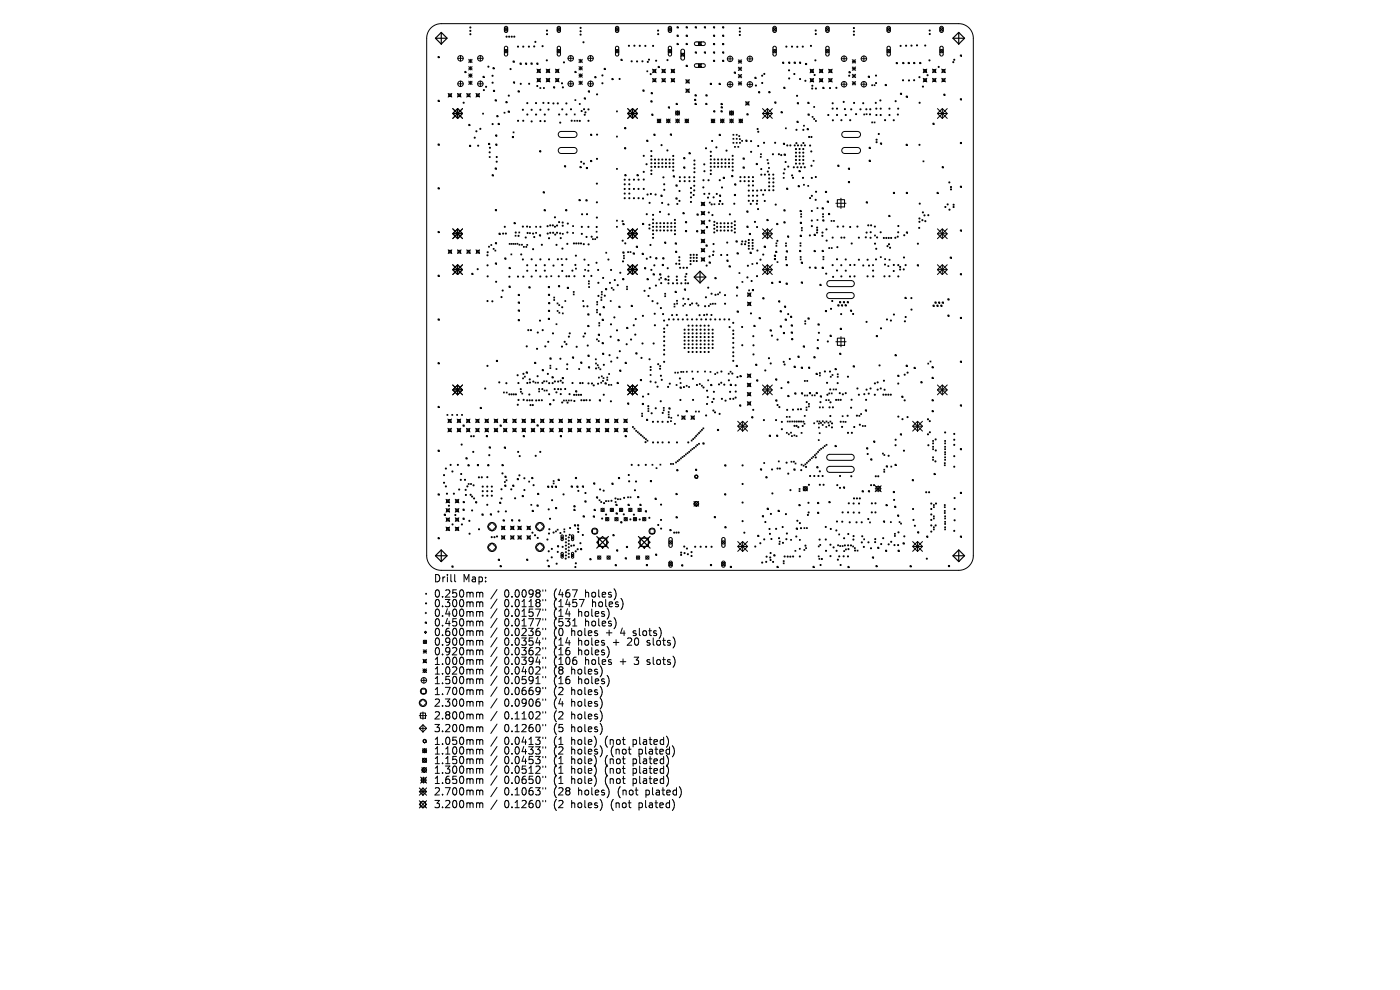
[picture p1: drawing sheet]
<svg xmlns="http://www.w3.org/2000/svg" width="297mm" height="210mm" viewBox="0 0 297 210" stroke-linecap="round" stroke-linejoin="round" font-family="sans-serif">
<defs><g id="words">
<g font-size="2.2">
<text x="92" y="123.7">Drill</text>
<text x="98.2" y="123.7">Map:</text>
<text x="92" y="126.9">0.250mm</text>
<text x="92" y="129">0.300mm</text>
<text x="92" y="131">0.400mm</text>
<text x="106.9" y="126.9">0.0098&quot;</text>
<text x="106.9" y="129">0.0118&quot;</text>
<text x="106.9" y="131">0.0157&quot;</text>
<text x="117.5" y="126.9">(467</text>
<text x="117.5" y="129">(1457</text>
<text x="117.5" y="131">(14</text>
<text x="122.7" y="131">holes)</text>
<text x="124.2" y="126.9">holes)</text>
<text x="125.6" y="129">holes)</text>
<text x="92" y="133">0.450mm</text>
<text x="92" y="135.1">0.600mm</text>
<text x="92" y="137.1">0.900mm</text>
<text x="106.9" y="133">0.0177&quot;</text>
<text x="106.9" y="135.1">0.0236&quot;</text>
<text x="106.9" y="137.1">0.0354&quot;</text>
<text x="117.5" y="133">(531</text>
<text x="117.5" y="135.1">(0</text>
<text x="117.5" y="137.1">(14</text>
<text x="121.2" y="135.1">holes</text>
<text x="122.7" y="137.1">holes</text>
<text x="124.2" y="133">holes)</text>
<text x="128.7" y="135.1">+</text>
<text x="130.1" y="137.1">+</text>
<text x="131.8" y="135.1">4</text>
<text x="133.3" y="137.1">20</text>
<text x="134.6" y="135.1">slots)</text>
<text x="137.5" y="137.1">slots)</text>
<text x="92" y="139.2">0.920mm</text>
<text x="92" y="141.2">1.000mm</text>
<text x="92" y="143.2">1.020mm</text>
<text x="106.9" y="139.2">0.0362&quot;</text>
<text x="106.9" y="141.2">0.0394&quot;</text>
<text x="106.9" y="143.2">0.0402&quot;</text>
<text x="117.5" y="139.2">(16</text>
<text x="117.5" y="141.2">(106</text>
<text x="117.5" y="143.2">(8</text>
<text x="121.2" y="143.2">holes)</text>
<text x="122.7" y="139.2">holes)</text>
<text x="124.2" y="141.2">holes</text>
<text x="131.6" y="141.2">+</text>
<text x="134.8" y="141.2">3</text>
<text x="137.5" y="141.2">slots)</text>
<text x="92" y="145.3">1.500mm</text>
<text x="92" y="147.6">1.700mm</text>
<text x="106.9" y="145.3">0.0591&quot;</text>
<text x="106.9" y="147.6">0.0669&quot;</text>
<text x="117.5" y="145.3">(16</text>
<text x="117.5" y="147.6">(2</text>
<text x="121.2" y="147.6">holes)</text>
<text x="122.7" y="145.3">holes)</text>
<text x="92" y="150.1">2.300mm</text>
<text x="92" y="152.8">2.800mm</text>
<text x="92" y="155.5">3.200mm</text>
<text x="106.9" y="150.1">0.0906&quot;</text>
<text x="106.9" y="152.8">0.1102&quot;</text>
<text x="106.9" y="155.5">0.1260&quot;</text>
<text x="117.5" y="150.1">(4</text>
<text x="117.5" y="152.8">(2</text>
<text x="117.5" y="155.5">(5</text>
<text x="121.2" y="150.1">holes)</text>
<text x="121.2" y="152.8">holes)</text>
<text x="121.2" y="155.5">holes)</text>
<text x="92" y="158.2">1.050mm</text>
<text x="92" y="160.2">1.100mm</text>
<text x="106.9" y="158.2">0.0413&quot;</text>
<text x="106.9" y="160.2">0.0433&quot;</text>
<text x="117.5" y="158.2">(1</text>
<text x="117.5" y="160.2">(2</text>
<text x="121.2" y="158.2">hole)</text>
<text x="121.2" y="160.2">holes)</text>
<text x="128.4" y="158.2">(not</text>
<text x="129.7" y="160.2">(not</text>
<text x="134.4" y="158.2">plated)</text>
<text x="135.7" y="160.2">plated)</text>
<text x="92" y="162.3">1.150mm</text>
<text x="92" y="164.3">1.300mm</text>
<text x="92" y="166.5">1.650mm</text>
<text x="106.9" y="162.3">0.0453&quot;</text>
<text x="106.9" y="164.3">0.0512&quot;</text>
<text x="106.9" y="166.5">0.0650&quot;</text>
<text x="117.5" y="162.3">(1</text>
<text x="117.5" y="164.3">(1</text>
<text x="117.5" y="166.5">(1</text>
<text x="121.2" y="162.3">hole)</text>
<text x="121.2" y="164.3">hole)</text>
<text x="121.2" y="166.5">hole)</text>
<text x="128.4" y="162.3">(not</text>
<text x="128.4" y="164.3">(not</text>
<text x="128.4" y="166.5">(not</text>
<text x="134.4" y="162.3">plated)</text>
<text x="134.4" y="164.3">plated)</text>
<text x="134.4" y="166.5">plated)</text>
<text x="92" y="168.9">2.700mm</text>
<text x="92" y="171.6">3.200mm</text>
<text x="106.9" y="168.9">0.1063&quot;</text>
<text x="106.9" y="171.6">0.1260&quot;</text>
<text x="117.5" y="168.9">(28</text>
<text x="117.5" y="171.6">(2</text>
<text x="121.2" y="171.6">holes)</text>
<text x="122.7" y="168.9">holes)</text>
<text x="129.7" y="171.6">(not</text>
<text x="131.2" y="168.9">(not</text>
<text x="135.7" y="171.6">plated)</text>
<text x="137.1" y="168.9">plated)</text>
</g>
</g></defs>
<g fill="none" stroke="#000" stroke-width=".21">
<path d="M91.5 5.9a3.1 3.1 0 0 1 2.1-.9h109.8a3.1 3.1 0 0 1 3.1 3.1v109.8a3.1 3.1 0 0 1-3.1 3.1h-109.8a3.1 3.1 0 0 1-3.1-3.1v-109.8a3.1 3.1 0 0 1 1-2.2zM92.9 12h.3v.2h-.3zM95.1 19.8l.7 .8M95.2 19.9h.5v.6h-.5zM95.8 19.8l-.7 .8M97 19.8l.8 .8M97.1 12.4h1.2M97.1 17.8h1.2M97.2 19.9h.5v.6h-.5zM97.7 11.8v1.2M97.7 17.2v1.2M97.8 19.8l-.8 .8"/>
<path d="M98.6 15.2h.2v.2h-.2zM99 19.8l.8 .8M99.1 19.9h.6v.6h-.6zM99.4 15.7l.8 .7M99.4 12.6l.8 .7M99.4 12.9h.8M99.4 14.1l.8 .7M99.4 14.5h.8M99.4 16h.8M99.4 17.2l.8 .7M99.4 17.6h.8M99.8 19.8l-.8 .8"/>
<path d="M99.8 12.6v.7M99.8 14.1v.7M99.8 15.7v.7M99.8 17.2v.7M100.2 12.6l-.8 .7M100.2 14.1l-.8 .7M100.2 15.7l-.8 .7M100.2 17.2l-.8 .7M101 19.8l.7 .8M101.1 19.9h.5v.6h-.5zM101.3 12.4h1.2M101.3 17.8h1.2"/>
<path d="M101.7 19.8l-.7 .8M101.9 11.8v1.2M101.9 17.2v1.2M102.5 16.2h.2v.2h-.2zM104.6 14.4h.2v.2h-.2zM104.7 19.2h.2v.2h-.2zM107 5.9l.7 .7M107 10.5l.7 .7M107.1 5.7l.3-.1 .3 .2v.8l-.3 .3-.4-.3zM107.1 9.9l.3-.1 .3 .3v1.5l-.3 .3-.4-.3zM107.7 5.9l-.7 .7M107.7 10.5l-.7 .7"/>
<path d="M108.8 12.9h.3v.3h-.3zM108.9 17.4h.3v.2h-.3zM109.9 19.3h.2v.2h-.2zM110.3 13.4h.3v.2h-.3zM111.5 13.4h.2v.2h-.2zM112.6 13.4h.3v.2h-.3zM113.9 13.4h.2v.2h-.2zM113.9 14.7l.8 .7M113.9 16.6l.8 .8M114 14.8h.6v.5h-.6zM114 16.7h.6v.6h-.6zM114.5 18.6l.2 .2"/>
<path d="M114.7 14.7l-.8 .7M114.7 16.6l-.8 .8M114.7 18.6l-.2 .2M115.3 18.6l.2 .2M115.5 18.6l-.2 .2M115.9 16.6l.7 .8M115.9 14.7l.7 .7M116 14.8h.5v.5h-.5zM116 16.7h.5v.6h-.5zM116.6 14.7l-.7 .7M116.6 16.6l-.7 .8M117.4 18.4h.3v.2h-.3z"/>
<path d="M117.8 16.6l.8 .8M117.8 14.7l.8 .7M117.9 14.8h.6v.5h-.6zM117.9 16.7h.6v.6h-.6zM118.2 5.9l.7 .7M118.2 10.5l.7 .7M118.3 5.7l.4-.1 .2 .2v.8l-.2 .3-.5-.3zM118.3 9.9l.4-.1 .2 .3v1.5l-.3 .3-.4-.3zM118.6 14.7l-.8 .7M118.6 16.6l-.8 .8M118.9 5.9l-.7 .7M118.9 10.5l-.7 .7"/>
<path d="M120.5 12.4h1.2M120.5 17.8h1.2M121.1 11.8v1.2M121.1 17.2v1.2M121.9 15.1h.3v.3h-.3zM122.8 12.9h.7M122.8 14.5h.7M122.8 16h.7M122.8 17.6h.7M122.8 12.6l.7 .7M122.8 14.1l.7 .7M122.8 15.7l.7 .7"/>
<path d="M122.8 17.2l.7 .7M123.2 12.6v.7M123.2 14.1v.7M123.2 15.7v.7M123.2 17.2v.7M123.5 12.6l-.7 .7M123.5 14.1l-.7 .7M123.5 15.7l-.7 .7M123.5 17.2l-.7 .7M124.7 12.4h1.2M124.7 17.8h1.2M124.8 19.3h.3v.2h-.3z"/>
<path d="M125.3 11.8v1.2M125.3 17.2v1.2M126.2 16.2h.2v.3h-.2zM128.2 14.5h.2v.2h-.2zM129.8 16.6h.3v.3h-.3zM130.6 5.9l.7 .7M130.6 10.5l.7 .7M130.7 5.7l.3-.1 .2 .2v.8l-.2 .3-.4-.3zM130.7 9.9l.3-.1 .3 .3v1.5l-.3 .3-.4-.3zM131.3 5.9l-.7 .7M131.3 10.5l-.7 .7M131.7 12.6h.3v.2h-.3z"/>
<path d="M136.4 19.1h.2v.2h-.2zM137.2 15l.2 .2M137.4 15l-.2 .2M138.1 19.6h.3v.3h-.3zM138.4 14.7l.8 .7M138.4 16.6l.8 .8M138.5 14.8h.6v.5h-.6zM138.5 16.7h.6v.6h-.6zM139.2 14.7l-.8 .7M139.2 16.6l-.8 .8M139.6 14.1h.3v.2h-.3zM140.4 16.6l.8 .8"/>
<path d="M140.4 14.7l.8 .7M140.5 14.8h.6v.5h-.6zM140.5 16.7h.6v.6h-.6zM141.2 14.7l-.8 .7M141.2 16.6l-.8 .8M141.8 10.5l.7 .7M141.8 5.9l.7 .7M141.9 5.7l.3-.1 .3 .2v.8l-.3 .3-.4-.3zM141.9 9.9l.3-.1 .3 .3v1.5l-.3 .3-.4-.3zM142.4 16.6l.7 .8M142.4 14.7l.7 .7M142.5 5.9l-.7 .7"/>
<path d="M142.5 10.5l-.7 .7M142.5 14.8h.5v.5h-.5zM142.5 16.7h.5v.6h-.5zM143.1 14.7l-.7 .7M143.1 16.6l-.7 .8M143.6 9.2h.3v.3h-.3zM143.6 5.7h.3v.2h-.3zM143.6 7.4h.3v.3h-.3zM144.4 11.2l.8 .8M144.6 11.3h.5v.6h-.5zM144.6 10.5h.4l.2 .3v1.6l-.3 .3h-.3l-.1-.3zM145.2 11.2l-.8 .8"/>
<path d="M145.5 16.9l.8 .8M145.5 18.9l.8 .7M145.6 9.2h.2v.3h-.2zM145.6 13.8h.2v.3h-.2zM145.6 5.7h.2v.2h-.2zM145.6 7.4h.2v.3h-.2zM145.6 17h.5v.5h-.5zM145.6 19h.5v.5h-.5zM146.3 16.9l-.8 .8M146.3 18.9l-.8 .7M147.4 9l1.9-.1 .3 .1v.3l-.3 .4h-1.7l-.3-.3zM147.4 13.6l1.9-.1 .3 .2v.3l-.3 .3h-1.7l-.3-.3z"/>
<path d="M147.5 5.7h.2v.2h-.2zM147.5 11h.2v.2h-.2zM148.1 8.9l.8 .8M148.1 13.5l.8 .8M148.2 9h.5v.5h-.5zM148.2 13.6h.5v.6h-.5zM148.9 8.9l-.8 .8M148.9 13.5l-.8 .8M149.4 5.7h.3v.2h-.3zM149.4 11h.3v.2h-.3zM150.7 17.7h.2v.2h-.2zM151.4 5.7h.2v.2h-.2z"/>
<path d="M151.4 7.4h.2v.3h-.2zM151.4 9.2h.2v.3h-.2zM151.4 11h.2v.2h-.2zM151.4 12.8h.2v.2h-.2zM152.5 17.7h.3v.2h-.3zM153.3 5.7h.2v.2h-.2zM153.3 7.4h.2v.3h-.2zM153.3 9.2h.2v.3h-.2zM153.3 11h.2v.2h-.2zM153.3 12.8h.2v.2h-.2zM154.3 12.5h1.2M154.3 17.9h1.2"/>
<path d="M154.9 11.9v1.2M154.9 17.3v1.2M155.8 15.3h.2v.2h-.2zM156.6 12.7l.7 .7M156.6 13.1h.7M156.6 14.2l.7 .8M156.6 14.6h.7M156.6 15.8l.7 .7M156.6 16.1h.7M156.6 17.3l.7 .8M156.6 17.7h.7M157 12.7v.7"/>
<path d="M157 14.2v.8M157 15.8v.7M157 17.3v.8M157.3 12.7l-.7 .7M157.3 14.2l-.7 .8M157.3 15.8l-.7 .7M157.3 17.3l-.7 .8M158.5 12.5h1.2M158.5 17.9h1.2M159.1 11.9v1.2M159.1 17.3v1.2M160.1 16.4h.3v.2h-.3z"/>
<path d="M160.9 19.4h.3v.3h-.3zM163.1 19.4h.2v.3h-.2zM164 5.9l.7 .7M164 10.5l.7 .7M164.1 5.7l.3-.1 .3 .2v.8l-.3 .3-.4-.3zM164.1 9.9l.3-.1 .3 .3v1.5l-.3 .3-.4-.3zM164.7 5.9l-.7 .7M164.7 10.5l-.7 .7M166 13.2h.3v.2h-.3zM166.3 18.5h.2v.2h-.2zM167.3 13.2h.2v.2h-.2zM168.5 13.2h.2v.2h-.2z"/>
<path d="M169.6 13.2h.2v.2h-.2zM170.9 13.5h.2v.2h-.2zM171.8 14.7l.8 .7M171.8 16.6l.8 .8M172 14.8h.5v.5h-.5zM172 16.7h.5v.6h-.5zM172.6 14.7l-.8 .7M172.6 16.6l-.8 .8M173.8 16.6l.8 .8M173.8 14.7l.8 .7M173.9 14.8h.6v.5h-.6zM173.9 16.7h.6v.6h-.6z"/>
<path d="M174.5 18.5h.3v.3h-.3zM174.6 16.6l-.8 .8M174.6 14.7l-.8 .7M175.2 5.9l.7 .7M175.2 10.5l.7 .7M175.3 5.7l.3-.1 .3 .2v.8l-.3 .3-.4-.3zM175.3 9.9l.3-.1 .3 .3v1.5l-.3 .3-.4-.3zM175.8 16.6l.7 .8M175.8 14.7l.7 .7M175.9 5.9l-.7 .7M175.9 10.5l-.7 .7M175.9 14.8h.5v.5h-.5z"/>
<path d="M175.9 16.7h.5v.6h-.5zM176.5 14.7l-.7 .7M176.5 16.6l-.7 .8M178.5 12.5h1.1M178.5 17.9h1.1M179.1 11.9v1.1M179.1 17.3v1.1M180.1 15.2h.2v.2h-.2zM180.8 13h.7M180.8 14.6h.7M180.8 16.1h.7M180.8 12.7l.7 .7"/>
<path d="M180.8 14.2l.7 .7M180.8 15.8l.7 .7M180.8 17.3l.7 .7M180.8 17.7h.7M181.2 12.7v.7M181.2 14.2v.7M181.2 15.8v.7M181.2 17.3v.7M181.5 17.3l-.7 .7M181.5 12.7l-.7 .7M181.5 14.2l-.7 .7M181.5 15.8l-.7 .7"/>
<path d="M182.7 12.5h1.1M182.7 17.9h1.1M183.3 11.9v1.1M183.3 17.3v1.1M184.2 16.2h.2v.2h-.2zM184.9 18l.2 .2M185.1 18l-.2 .2M185.4 18l.2 .2M185.6 18l-.2 .2M187.8 17.9h.2v.3h-.2zM188.2 5.9l.7 .7M188.2 10.5l.7 .7"/>
<path d="M188.3 5.7l.3-.1 .3 .2v.8l-.3 .3-.4-.3zM188.3 9.9l.3-.1 .3 .3v1.5l-.3 .3-.4-.3zM188.9 5.9l-.7 .7M188.9 10.5l-.7 .7M190.1 13.3h.3v.2h-.3zM191 19.8h.3v.2h-.3zM191.5 13.2h.2v.3h-.2zM192.7 13.2h.2v.3h-.2zM193.8 13.2h.3v.3h-.3zM195.1 13.2h.2v.3h-.2zM195.9 14.7l.7 .7M195.9 16.6l.7 .8"/>
<path d="M196 14.8h.5v.5h-.5zM196 16.7h.5v.6h-.5zM196.6 14.7l-.7 .7M196.6 16.6l-.7 .8M197.8 16.6l.8 .8M197.8 14.7l.8 .7M197.9 14.8h.6v.5h-.6zM197.9 16.7h.6v.6h-.6zM198.6 16.6l-.8 .8M198.6 14.7l-.8 .7M199.4 5.9l.7 .7M199.4 10.5l.7 .7"/>
<path d="M199.5 5.7l.3-.1 .3 .2v.8l-.3 .3-.4-.3zM199.5 9.9l.3-.1 .3 .3v1.5l-.3 .3-.4-.3zM199.8 16.6l.8 .8M199.8 14.7l.8 .7M199.9 14.8h.5v.5h-.5zM199.9 16.7h.5v.6h-.5zM200.1 5.9l-.7 .7M200.1 10.5l-.7 .7M200.2 20h.3v.2h-.3zM200.6 14.7l-.8 .7M200.6 16.6l-.8 .8M203.7 11.7h.3v.2h-.3z"/>
<path d="M92.9 21.3h.3v.2h-.3zM92.9 30.5h.3v.3h-.3zM92.9 39.8h.3v.3h-.3zM96 24.1l1.1-1.1 1 1.1-1 1zM96 23l2.1 2.1M96 25.1l2.1-2.1-2.1 2.1M96 24.1h2.1M97.1 23v2.1M99.4 26.4h.3v.2h-.3zM99.6 30.8h.2v.3h-.2zM102.4 24l.2 .2M102.6 24l-.2 .2"/>
<path d="M103.6 30.4h.3v.3h-.3zM103.8 33.2l.2 .2M104 33.2l-.2 .2M104.4 37.1h.3v.2h-.3zM105 21.2h.3v.2h-.3zM105 35.6h.3v.3h-.3zM105.1 28.6h.3v.3h-.3zM105.2 30.6h.2v.2h-.2zM105.4 24.5h.2v.3h-.2zM105.7 26.2h.2v.2h-.2zM106.9 23.8l.2 .2M107.1 23.8l-.2 .2"/>
<path d="M107.3 21.5h.3v.3h-.3zM107.8 23.6h.2v.2h-.2zM108.7 28.9h.2v.3h-.2zM108.8 28l.2 .2M109 28l-.2 .2M114.5 32h.2v.2h-.2zM118.6 28.1l.5-.2h2.7a.64 .64 0 0 1 .6 .6 .64 .64 0 0 1-.6 .7h-2.7a.64 .64 0 0 1-.6-.4 .64 .64 0 0 1 .1-.7zM118.7 31.4l.4-.1h2.7a.64 .64 0 0 1 .6 .6 .64 .64 0 0 1-.6 .7h-2.7a.64 .64 0 0 1-.6-.5 .64 .64 0 0 1 .2-.7zM119.7 35.1h.3v.3h-.3zM121.8 25.5l.2 .2M121.8 24.2l.2 .2M122 21.1l.2 .2"/>
<path d="M122 25.5l-.2 .2M122 24.2l-.2 .2M122.2 21.1l-.2 .2M122.4 25.5l.2 .2M122.6 25.5l-.2 .2M122.9 22l.2 .2M123 35.3h.3v.3h-.3zM123.1 22l-.2 .2M123.9 20.8h.3v.2h-.3zM124.4 35.5h.2v.3h-.2zM125.3 28.5h.2v.2h-.2zM125.3 34h.2v.3h-.2z"/>
<path d="M130.8 23.5l.2 .2M130.8 28.9l.2 .2M130.8 35.7l.2 .2M131 28.9l-.2 .2M131 23.5l-.2 .2M131 35.7l-.2 .2M132.5 31.3h.2v.3h-.2zM132.5 27.1h.2v.2h-.2zM132.5 37h.3v.3h-.3zM133.2 24.1l1-1.1 1 1.1-1 1zM133.2 24.1h2M133.2 23l2 2.1"/>
<path d="M134.2 23v2.1M135.1 37h.3v.3h-.3zM135.2 23l-2 2.1M137.2 29.7h.2v.3h-.2zM138.1 21.4h.2v.2h-.2zM138.3 24.2h.2v.2h-.2zM138.7 28.5h.2v.2h-.2zM139.4 25.2l.8 .8M139.8 25.2l.4 .4-.4 .4-.4-.4zM140.2 25.2l-.8 .8M141.4 25.2l.8 .8M141.8 25.2l.4 .4-.4 .4-.4-.4z"/>
<path d="M141.8 22.7h.2v.2h-.2zM142.2 25.2l-.8 .8M142.2 28.4h.3v.3h-.3zM142.8 37.3h.3v.2h-.3zM143.3 23.5l.9 .9M143.3 24h.9M143.3 25.2l.8 .8M143.4 39.2h.2v.3h-.2zM143.4 21.9h.3v.3h-.3zM143.7 25.2l.4 .4-.4 .4-.4-.4zM143.7 23.5v.9M144.1 25.2l-.8 .8"/>
<path d="M144.2 23.5l-.9 .9M145 33.4h.3v.3h-.3zM145 35.4h.3v.3h-.3zM145.3 25.2l.8 .8M145.7 25.2l.4 .4-.4 .4-.4-.4zM146.1 25.2l-.8 .8M146.2 32.4h.2v.2h-.2zM147.3 21.1h.3v.2h-.3zM147.4 20.1h.3v.2h-.3zM147.4 21.9h.3v.3h-.3zM149.7 21.9h.3v.3h-.3zM149.7 20.1h.3v.2h-.3z"/>
<path d="M150.9 25.2l.8 .8M151.3 25.2l.4 .4-.4 .4-.4-.4zM151.4 23.5h.2v.2h-.2zM151.7 25.2l-.8 .8M152.6 28.5h.2v.2h-.2zM152.8 25.2l.8 .8M152.9 23.5h.3v.2h-.3zM153 21.9h.2v.3h-.2zM153 22.6h.2v.3h-.2zM153.2 25.2l.4 .4-.4 .4-.4-.4zM153.4 37.6h.3v.2h-.3zM153.6 25.2l-.8 .8"/>
<path d="M154.8 24h.8M154.8 23.5l.8 .9M154.8 25.2l.8 .8M155.2 25.2l.4 .4-.4 .4-.4-.4zM155.2 23.5v.9M155.2 37.2h.3v.3h-.3zM155.5 28.5l.2 .2M155.5 29.3l.2 .2M155.5 30.2l.2 .2M155.6 25.2l-.8 .8M155.6 23.5l-.8 .9M155.7 29.3l-.2 .2"/>
<path d="M155.7 28.5l-.2 .2M155.7 30.2l-.2 .2M155.8 31.1l.2 .1M155.9 39h.2v.2h-.2zM156 31.1l-.2 .1M156.2 28.5l.2 .2M156.2 29.3l.2 .2M156.2 30.2l.2 .2M156.4 30.2l-.2 .2M156.4 28.5l-.2 .2M156.4 29.3l-.2 .2M156.5 31.1l.2 .1"/>
<path d="M156.7 31.1l-.2 .1M156.7 28.8l.2 .2M156.8 25.2l.8 .8M156.9 29.4l.1 .2M156.9 30.2l.2 .2M156.9 28.8l-.2 .2M157 29.4l-.1 .2M157.1 30.2l-.2 .2M157.2 25.2l.4 .4-.4 .4-.4-.4zM157.3 29.8l.2 .2M157.5 29.8l-.2 .2M157.6 25.2l-.8 .8"/>
<path d="M157.6 33.5h.3v.3h-.3zM157.6 35.4h.3v.3h-.3zM158.2 21.5l.7 .8M158.2 29.7h.3v.3h-.3zM158.3 21.7h.5v.5h-.5zM158.4 24.1h.3v.3h-.3zM158.9 21.5l-.7 .8M160.4 34.7h.3v.2h-.3zM161.3 33.2l.2 .2M161.3 32.6l.2 .2M161.5 33.2l-.2 .2M161.5 32.6l-.2 .2"/>
<path d="M161.8 24.1l1-1.1 1 1.1-1 1zM161.8 24.1h2M161.8 23l2 2.1M162.7 33.8l.2 .2M162.8 23v2.1M162.9 33.8l-.2 .2M163 35.5l.2 .2M163.2 35.5l-.2 .2M163.8 23l-2 2.1M164.4 21.6h.2v.3h-.2zM165.7 23.7h.2v.2h-.2zM166.2 37.6l.2 .2"/>
<path d="M166.2 30.4h.2v.2h-.2zM166.3 32.7h.3v.2h-.3zM166.4 37.6l-.2 .2M166.6 27.1l.2 .2M166.8 27.1l-.2 .2M166.9 39.9h.2v.3h-.2zM169.1 25.7h.2v.3h-.2zM169.1 21.8h.3v.2h-.3zM169.3 39.4h.3v.2h-.3zM169.5 36.2h.2v.2h-.2zM170.5 39.1l.1 .2M170.5 26.6l.2 .2"/>
<path d="M170.6 39.1l-.1 .2M170.7 26.6l-.2 .2M171.2 27.3h.3v.2h-.3zM171.4 21.7h.2v.2h-.2zM171.4 39.3l.2 .2M171.4 24.2h.3v.2h-.3zM171.6 39.3l-.2 .2M172.3 24.7l.2 .2M172.5 24.7l-.2 .2M172.5 34l.2 .2M172.6 22.6l.2 .2M172.6 25.1l.2 .2"/>
<path d="M172.7 34l-.2 .2M172.8 22.6l-.2 .2M172.8 25.1l-.2 .2M173 25.6l.2 .2M173.2 25.6l-.2 .2M177.7 35h.3v.3h-.3zM178.7 31.5l.5-.2h2.7a.64 .64 0 0 1 .7 .6 .64 .64 0 0 1-.7 .7h-2.7a.64 .64 0 0 1-.6-.4 .64 .64 0 0 1 .1-.7zM178.7 28.1l.5-.2h2.7a.64 .64 0 0 1 .7 .6 .64 .64 0 0 1-.7 .7h-2.7a.64 .64 0 0 1-.6-.4 .64 .64 0 0 1 .1-.7zM180 35.7h.2v.2h-.2zM180 38.5h.2v.2h-.2zM183.2 24.2l.2 .2M183.4 24.2l-.2 .2"/>
<path d="M183.7 24.1l.2 .2M183.9 24.1l-.2 .2M184.4 31.2h.2v.3h-.2zM184.4 34h.2v.2h-.2zM184.9 25.9l.2 .2M185.1 25.9l-.2 .2M185.4 25.9l.2 .2M185.6 25.9l-.2 .2M186.8 30.3h.2v.3h-.2zM192.2 30.6h.3v.2h-.3zM192.2 20.4h.3v.2h-.3zM195.8 34.1l.2 .2"/>
<path d="M196 34.1l-.2 .2M197.9 26.1h.3v.3h-.3zM198.9 24.1l1-1.1 1.1 1.1-1.1 1zM198.9 24.1h2.1M198.9 23l2.1 2.1M199.9 35.3h.2v.3h-.2zM199.9 23v2.1M201 23l-2.1 2.1M203.7 20.9h.3v.3h-.3zM203.7 30.2h.3v.3h-.3zM203.7 39.5h.3v.2h-.3zM92.9 49.1h.3v.2h-.3z"/>
<path d="M92.9 58.4h.3v.2h-.3zM95.1 53l.8 .8M95.2 53.1h.5v.6h-.5zM95.9 53l-.8 .8M96 57.2l1.1-1 1 1-1 1zM96 56.2l2.1 2M96 57.2h2.1M96 49.6l1.1-1.1 1 1.1-1 1zM96 48.5l2.1 2.1M96 49.6h2.1M97 53l.8 .8M97.1 56.2v2"/>
<path d="M97.1 48.5v2.1M97.2 53.1h.5v.6h-.5zM97.8 53l-.8 .8M98.1 56.2l-2.1 2M98.1 48.5l-2.1 2.1M99 53l.8 .8M99.1 53.1h.6v.6h-.6zM99.8 53l-.8 .8M100.1 58h.2v.2h-.2zM101 53l.7 .8M101.1 53.1h.5v.6h-.5zM101.7 53l-.7 .8"/>
<path d="M103.6 52.2l.2 .2M103.8 52.2l-.2 .2M104.1 51.9l.2 .2M104.3 51.9l-.2 .2M104.6 52.7l.2 .2M104.8 52.7l-.2 .2M105 53.1l.2 .2M105.1 44.5h.2v.2h-.2zM105.1 55.8h.2v.2h-.2zM105.1 51.5h.2v.2h-.2zM105.2 53.1l-.2 .2M105.9 49.5h.2v.2h-.2z"/>
<path d="M107.1 54.7h.2v.3h-.2zM108 56.7h.2v.3h-.2zM108 51.6l.2 .2M108.2 51.6l-.2 .2M108.4 53.9l.2 .2M108.4 51.6l.2 .2M108.6 53.9l-.2 .2M108.6 51.6l-.2 .2M108.8 51.6l.2 .2M109 51.6l-.2 .2M109 47.2h.3v.3h-.3zM109.2 51.6l.2 .2"/>
<path d="M109.3 49.9l.2 .2M109.4 51.6l-.2 .2M109.5 49.9l-.2 .2M109.7 51.6l.2 .2M109.9 51.6l-.2 .2M110.1 49.2l.2 .2M110.1 51.8l.2 .2M110.3 49.2l-.2 .2M110.3 51.8l-.2 .2M110.6 51.8l.2 .2M110.8 51.8l-.2 .2M111 52.3l.2 .2"/>
<path d="M111.2 52.3l-.2 .2M111.6 52.3l.2 .2M111.8 52.3l-.2 .2M111.8 51.9l.2 .1M112 51.9l-.2 .1M112.3 48.1l.2 .1M112.3 49.4l.2 .2M112.5 48.1l-.2 .1M112.5 49.4l-.2 .2M113.6 48l.2 .2M113.6 49.3l.2 .2M113.8 48l-.2 .2"/>
<path d="M113.8 49.3l-.2 .2M114.4 49.8h.3v.2h-.3zM115.2 40.7h.3v.2h-.3zM115.4 44.5h.3v.2h-.3zM116.9 58.5l.1 .2M117 58.5l-.1 .2M119 54.8l.2 .2M119.2 54.8l-.2 .2M119.3 49.5l.2 .2M119.5 49.5l-.2 .2M120 44.5h.2v.2h-.2zM121.5 47.9l.2 .2"/>
<path d="M121.5 49.3l.2 .2M121.7 47.9l-.2 .2M121.7 49.3l-.2 .2M122.1 56.9l.2 .2M122.3 56.9l-.2 .2M122.8 42.3h.3v.3h-.3zM124 57.1l.2 .2M124.2 57.1l-.2 .2M124.3 42.4h.2v.2h-.2zM124.8 59.6l.2 .2M125 59.6l-.2 .2M125.7 50.6l.2 .2"/>
<path d="M125.9 50.6l-.2 .2M126.2 50.6l.2 .2M126.4 50.6l-.2 .2M126.5 49.1l.2 .2M126.7 49.1l-.2 .2M128.5 53.5l.2 .2M128.7 53.5l-.2 .2M130.8 48l.2 .2M130.8 46.7l.2 .2M131 48l-.2 .2M131 46.7l-.2 .2M132.1 59.1h.2v.2h-.2z"/>
<path d="M132.1 53.4h.3v.3h-.3zM132.1 47.4h.3v.3h-.3zM132.3 54.2l.2 .1M132.3 54.7l.2 .2M132.5 54.2l-.2 .1M132.5 54.7l-.2 .2M133.1 57.2l1.1-1 1 1-1 1zM133.1 57.2h2.1M133.1 56.2l2.1 2M133.2 49.6l1-1.1 1 1.1-1 1zM133.2 48.5l2 2.1M133.2 49.6h2"/>
<path d="M133.2 53.4l.1 .2M133.3 53.4l-.1 .2M133.7 53.4l.2 .2M133.9 53.4l-.2 .2M134.2 56.2v2M134.2 48.5v2.1M134.3 53.6h.3v.3h-.3zM135 52.2h.2v.3h-.2zM135.2 56.2l-2.1 2M135.2 48.5l-2 2.1M136.2 53.7h.3v.3h-.3zM136.3 47.4h.3v.2h-.3z"/>
<path d="M136.7 56.8h.3v.2h-.3zM137.3 59.1h.2v.2h-.2zM138.5 58.1h.3v.2h-.3zM139.1 54.7h.2v.2h-.2zM139.8 59.2l.2 .2M139.9 58.1h.3v.2h-.3zM140 59.2l-.2 .2M140.1 58.8l.2 .2M140.2 41.4h.2v.2h-.2zM140.3 58.8l-.2 .2M140.5 56.1h.2v.2h-.2zM140.6 54.7h.2v.2h-.2z"/>
<path d="M141 51.3h.2v.3h-.2zM141.1 59.1h.2v.3h-.2zM143.2 51.5h.3v.3h-.3zM143.3 53.3h.3v.2h-.3zM143.4 42h.2v.2h-.2zM144.9 45.1h.2v.2h-.2zM145.4 47h.3v.3h-.3zM145.4 48.9h.3v.2h-.3zM147.8 48.9h.2v.3h-.2zM147.9 45.4h.2v.2h-.2zM148.7 52.7l.8 .8M148.7 46.8l.8 .8"/>
<path d="M148.7 42.9l.8 .7M148.7 44.8l.8 .8M148.7 48.8l.8 .7M148.7 50.7l.8 .8M148.7 54.7l.8 .7M148.9 43h.5v.5h-.5zM148.9 44.9h.5v.6h-.5zM148.9 46.9h.5v.6h-.5zM148.9 48.9h.5v.5h-.5zM148.9 50.8h.5v.6h-.5zM148.9 52.8h.5v.5h-.5zM148.9 54.8h.5v.5h-.5z"/>
<path d="M149.5 44.8l-.8 .8M149.5 46.8l-.8 .8M149.5 42.9l-.8 .7M149.5 48.8l-.8 .7M149.5 50.7l-.8 .8M149.5 52.7l-.8 .8M149.5 54.7l-.8 .7M149.8 52h.2v.2h-.2zM149.9 48.1h.2v.2h-.2zM150.4 55.6h.3v.2h-.3zM150.5 42.9l.2 .2M150.7 42.9l-.2 .2"/>
<path d="M151.5 43.2l.2 .2M151.7 58.9h.2v.2h-.2zM151.7 43.2l-.2 .2M152.5 43.2l.2 .2M152.6 42.5h.3v.3h-.3zM152.6 41.4h.3v.2h-.3zM152.7 43.2l-.2 .2M154.2 55.2h.2v.2h-.2zM154.7 56.4h.2v.2h-.2zM155.8 41.2h.2v.3h-.2zM156.1 51.1h.3v.2h-.3zM156.4 53.6h.2v.3h-.2z"/>
<path d="M156.8 57.8l.2 .2M157 57.8l-.2 .2M157.4 59.7l.2 .2M157.6 59.7l-.2 .2M158.4 44.7h.3v.3h-.3zM158.4 48h.3v.2h-.3zM159 49.5h.2v.3h-.2zM159.1 53.5h.3v.2h-.3zM159.5 55.9l.2 .2M159.7 55.9l-.2 .2M161.8 57.2l1-1 1 1-1 1zM161.8 56.2l2 2"/>
<path d="M161.8 57.2h2M161.8 49.6h2M161.8 48.5l2 2.1M162.1 52.2h.3v.3h-.3zM162.7 46.6h.2v.2h-.2zM162.8 56.2v2M162.8 48.5l1 1.1-1 1-1-1zM162.8 48.5v2.1M163.7 59.9h.2v.2h-.2zM163.8 56.2l-2 2M163.8 48.5l-2 2.1M164.3 54.1h.2v.3h-.2z"/>
<path d="M164.3 54.8h.2v.3h-.2zM164.5 53.3h.3v.3h-.3zM164.6 51.5l.2 .2M164.6 52.1l.2 .1M164.8 47.4h.2v.2h-.2zM164.8 51.5l-.2 .2M164.8 52.1l-.2 .1M164.8 55.5l.2 .2M165 55.5l-.2 .2M165.3 59.7h.3v.2h-.3zM166.3 44.5h.2v.2h-.2zM166.3 47h.2v.3h-.2z"/>
<path d="M166.6 54.5l.2 .2M166.6 54.9l.2 .2M166.6 51.5l.2 .2M166.6 52.1l.2 .1M166.8 56.1h.2v.3h-.2zM166.8 53.2h.3v.2h-.3zM166.8 54.5l-.2 .2M166.8 54.9l-.2 .2M166.8 51.5l-.2 .2M166.8 52.1l-.2 .1M167.1 50h.2v.3h-.2zM169.6 53.1h.3v.3h-.3z"/>
<path d="M169.7 44.6h.3v.3h-.3zM169.7 51.5l.2 .2M169.7 52l.2 .2M169.7 49.9h.3v.2h-.3zM169.8 54.4l.1 .2M169.8 54.9l.1 .2M169.8 47.1h.2v.3h-.2zM169.9 45.3l.2 .2M169.9 45.9l.2 .2M169.9 51.5l-.2 .2M169.9 52l-.2 .2M169.9 54.4l-.1 .2"/>
<path d="M169.9 54.9l-.1 .2M170 55.6h.2v.2h-.2zM170 59.8h.2v.3h-.2zM170 48.2l.2 .2M170 48.8l.2 .2M170.1 45.3l-.2 .2M170.1 45.9l-.2 .2M170.2 48.2l-.2 .2M170.2 48.8l-.2 .2M172.7 49.7h.2v.2h-.2zM172.7 53.1h.2v.3h-.2zM172.9 56.7h.2v.2h-.2z"/>
<path d="M173.3 46.6l.2 .2M173.3 44.1l.2 .2M173.5 44.1l-.2 .2M173.5 46.6l-.2 .2M174.4 44.1h.3v.2h-.3zM174.4 53.1h.3v.3h-.3zM174.4 56.7h.3v.2h-.3zM174.5 45.3l.2 .2M174.5 45.9l.2 .2M174.5 46.6h.3v.3h-.3zM174.6 54.4l.2 .2M174.6 54.9l.2 .2"/>
<path d="M174.7 45.9l-.2 .2M174.7 45.3l-.2 .2M174.8 54.4l-.2 .2M174.8 54.9l-.2 .2M175.1 40.6h.3v.2h-.3zM175.5 42.6h.2v.3h-.2zM175.5 59.8l.5-.3h4.6a.64 .64 0 0 1 .6 .7 .64 .64 0 0 1-.6 .6h-4.6a.64 .64 0 0 1-.5-.4 .64 .64 0 0 1 0-.6zM175.8 45.3h.2v.2h-.2zM175.8 52.5l.2 .2M176 52.5l-.2 .2M176.3 46.8l.2 .2M176.3 52.5l.2 .2"/>
<path d="M176.5 46.8l-.2 .2M176.5 52.5l-.2 .2M176.8 46.8l.2 .2M177 46.8l-.2 .2M183.8 42.8h.2v.2h-.2zM185.1 56.2l.2 .1M185.3 56.2l-.2 .1M185.5 49.9l.2 .2M185.7 49.9l-.2 .2M186.8 54.5l.1 .1M186.9 54.5l-.1 .1M187.7 54.9l.2 .2"/>
<path d="M187.9 54.9l-.2 .2M188.4 56.4l.2 .2M188.5 45.7h.3v.2h-.3zM188.6 56.4l-.2 .2M188.6 55l.2 .2M188.8 55l-.2 .2M189.5 40.8h.3v.3h-.3zM192.3 40.8h.2v.3h-.2zM192.3 49.2h.2v.2h-.2zM194.6 56.2h.2v.2h-.2zM198.8 40.8h.2v.3h-.2zM198.9 57.2l1-1 1.1 1-1.1 1z"/>
<path d="M198.9 57.2h2.1M198.9 56.2l2.1 2M198.9 49.6l1-1.1 1.1 1.1-1.1 1zM198.9 49.6h2.1M198.9 48.5l2.1 2.1M199.9 56.2v2M199.9 48.5v2.1M201 56.2l-2.1 2M201 48.5l-2.1 2.1M201.6 54.5h.2v.3h-.2zM203.7 48.8h.3v.2h-.3zM203.7 58h.3v.3h-.3z"/>
<path d="M92.9 67.7h.3v.2h-.3zM92.9 76.9h.3v.3h-.3zM105.3 76.4h.3v.3h-.3zM108 60.7h.2v.2h-.2zM109.9 62.4h.3v.3h-.3zM109.9 64.1h.3v.2h-.3zM109.9 65.7h.3v.3h-.3zM109.9 67.8h.3v.2h-.3zM111.2 79.8l.2 .2M111.4 79.8l-.2 .2M111.6 78.9h.3v.2h-.3zM112.2 60.8h.2v.3h-.2z"/>
<path d="M113.4 76.9h.3v.2h-.3zM115 78.4h.3v.2h-.3zM116.3 60.8h.3v.2h-.3zM116.3 67.5h.3v.3h-.3zM116.3 62.4h.3v.3h-.3zM116.3 65.8h.3v.3h-.3zM116.4 64.2h.2v.2h-.2zM116.7 75.9h.2v.3h-.2zM116.7 77.5l.2 .2M116.7 78l.2 .2M116.9 77.5l-.2 .2M116.9 78l-.2 .2"/>
<path d="M117.1 79.9h.2v.3h-.2zM117.5 63l.2 .2M117.5 63.5l.2 .2M117.7 63l-.2 .2M117.7 63.5l-.2 .2M118 68.7l.1 .2M118 78.2l.1 .2M118.1 68.7l-.1 .2M118.1 78.2l-.1 .2M118.2 64.3l.2 .2M118.2 65.9l.2 .2M118.4 64.3l-.2 .2"/>
<path d="M118.4 65.9l-.2 .2M118.5 60.6h.2v.2h-.2zM118.5 64.6l.2 .2M118.6 66.2l.2 .2M118.7 64.6l-.2 .2M118.8 66.2l-.2 .2M119.3 66.4l.2 .2M119.5 66.4l-.2 .2M119.8 63.8l.2 .2M120 63.8l-.2 .2M120.2 78.2l.2 .2M120.3 60.9h.3v.3h-.3z"/>
<path d="M120.4 78.2l-.2 .2M121.4 75.7h.3v.3h-.3zM121.6 62.4l.2 .1M121.6 61.8l.2 .2M121.8 61.8l-.2 .2M121.8 62.4l-.2 .1M122.8 78.2l.2 .2M123 78.2l-.2 .2M123.2 76.8h.2v.2h-.2zM123.6 63.8l.2 .2M123.8 63.8l-.2 .2M124.7 69h.2v.3h-.2z"/>
<path d="M124.7 66.6h.2v.2h-.2zM124.7 75.3h.3v.3h-.3zM124.8 60.1l.2 .2M124.8 77.8h.3v.2h-.3zM124.9 60.8l.2 .2M125 60.1l-.2 .2M125.1 60.8l-.2 .2M126.3 76.1l.2 .2M126.3 77l.2 .2M126.5 76.1l-.2 .2M126.5 77l-.2 .2M126.5 71.9l.2 .2"/>
<path d="M126.6 65.6l.2 .2M126.6 66.2l.2 .2M126.6 64l.2 .2M126.6 64.5l.2 .2M126.7 77.4l.2 .2M126.7 71.9l-.2 .2M126.8 65.6l-.2 .2M126.8 66.2l-.2 .2M126.8 64l-.2 .2M126.8 64.5l-.2 .2M126.9 77.9l.2 .2M126.9 77.4l-.2 .2"/>
<path d="M126.9 72.3l.2 .2M126.9 70.9h.3v.2h-.3zM127 69l.2 .1M127 68.4l.2 .2M127.1 77.9l-.2 .2M127.1 72.3l-.2 .2M127.2 66.6h.2v.2h-.2zM127.2 68.4l-.2 .2M127.2 69l-.2 .1M127.3 78.2l.2 .2M127.5 78.2l-.2 .2M127.5 63l.2 .2"/>
<path d="M127.5 63.5l.2 .2M127.6 62.4l.2 .1M127.6 61.8l.2 .2M127.6 79.7l.2 .2M127.7 63l-.2 .2M127.7 63.5l-.2 .2M127.7 67.7h.3v.3h-.3zM127.7 72.7h.3v.2h-.3zM127.8 62.4l-.2 .1M127.8 61.8l-.2 .2M127.8 79.7l-.2 .2M127.8 74.9h.3v.3h-.3z"/>
<path d="M127.9 65h.3v.3h-.3zM128.5 61.2h.2v.3h-.2zM128.7 80l.2 .2M128.9 80l-.2 .2M129.1 79.2l.2 .2M129.3 79.2l-.2 .2M129.5 63.8l.2 .2M129.7 63.8l-.2 .2M129.7 61l.2 .2M129.9 61l-.2 .2M130 61.4l.2 .2M130.2 61.4l-.2 .2"/>
<path d="M131.1 72h.2v.3h-.2zM131.3 65h.2v.2h-.2zM131.5 78.5h.2v.2h-.2zM132.6 76.9h.3v.2h-.3zM132.9 60.7l.2 .2M132.9 61.3l.2 .1M132.9 69.5h.3v.2h-.3zM133.1 60.7l-.2 .2M133.1 61.3l-.2 .1M133.9 64.8h.2v.2h-.2zM134.9 74.8h.2v.3h-.2zM137.9 79.4l.2 .2"/>
<path d="M138.1 79.4l-.2 .2M140 77.6l.2 .2M140.2 77.6l-.2 .2M141 62.2l.2 .2M141 62.7l.2 .2M141.2 62.2l-.2 .2M141.2 62.7l-.2 .2M143 64.9l.2 .2M143 64.4l.2 .2M143.2 78.9l.2 .2M143.2 64.9l-.2 .2M143.2 64.4l-.2 .2"/>
<path d="M143.2 61.8h.3v.2h-.3zM143.4 78.9l-.2 .2M143.5 63.7l.2 .2M143.5 64.3l.2 .2M143.7 78.9l.2 .2M143.7 63.7l-.2 .2M143.7 64.3l-.2 .2M143.9 78.9l-.2 .2M144.4 78.8l.2 .2M144.6 78.8l-.2 .2M144.9 64.7l.1 .2M144.9 78.8l.2 .2"/>
<path d="M145 64.7l-.1 .2M145.1 78.8l-.2 .2M145.2 61.3h.2v.2h-.2zM145.2 64.4l.2 .2M145.4 64.4l-.2 .2M145.6 78.8l.2 .1M145.8 78.8l-.2 .1M146.8 78.7l.2 .2M147 78.7l-.2 .2M147.9 78.8l.2 .1M148.1 78.8l-.2 .1M149.5 78.7l.2 .2"/>
<path d="M149.7 78.7l-.2 .2M150.3 64.8l.2 .2M150.5 64.8l-.2 .2M150.6 78.8l.2 .2M150.6 64.4l.2 .2M150.8 78.8l-.2 .2M150.8 64.4l-.2 .2M151.1 64.3l.2 .2M151.3 64.3l-.2 .2M151.6 79.3l.2 .1M151.7 64.3l.1 .2M151.8 79.3l-.2 .1"/>
<path d="M151.8 64.3l-.1 .2M152.1 78.9l.2 .2M152.2 62.3l.2 .2M152.3 78.9l-.2 .2M152.4 62.3l-.2 .2M152.6 62l.2 .1M152.8 62l-.2 .1M154.5 79.2l.2 .2M154.7 79.2l-.2 .2M154.9 78.8l.2 .1M155.1 78.8l-.2 .1M156.2 77.5h.2v.3h-.2z"/>
<path d="M156.2 62.6l.2 .2M156.3 60.8h.2v.3h-.2zM156.4 66h.2v.2h-.2zM156.4 62.6l-.2 .2M157 79.7h.2v.2h-.2zM158.5 79.3l.8 .8M158.6 62.1l.7 .8M158.6 64.1l.7 .7M158.6 79.4h.6v.6h-.6zM158.7 62.2h.5v.6h-.5zM158.7 64.2h.5v.5h-.5zM158.8 61.5l.2 .2"/>
<path d="M159 61.5l-.2 .2M159.3 79.3l-.8 .8M159.3 64.1l-.7 .7M159.3 62.1l-.7 .8M159.6 61.4h.3v.3h-.3zM159.9 69h.3v.3h-.3zM160.3 77.3h.2v.2h-.2zM161 67.4h.3v.2h-.3zM161.8 63.1h.3v.3h-.3zM163.4 70h.2v.2h-.2zM165.2 63.8h.2v.3h-.2zM165.5 65.9h.2v.3h-.2z"/>
<path d="M165.5 69.1h.3v.3h-.3zM166.2 70.5h.2v.3h-.2zM166.4 64.9h.3v.3h-.3zM166.6 67.7h.2v.2h-.2zM166.8 60h.2v.3h-.2zM167.7 67.1h.2v.2h-.2zM167.8 70.4h.3v.3h-.3zM167.8 68.9h.3v.3h-.3zM167.9 71.8h.3v.3h-.3zM168.5 77.7h.2v.2h-.2zM169.3 75.5h.2v.3h-.2zM170 77.9h.2v.2h-.2z"/>
<path d="M170.4 73.4h.3v.2h-.3zM170.7 68l.2 .2M170.7 68.6l.2 .2M170.9 68l-.2 .2M170.9 68.6l-.2 .2M171.4 67.4h.2v.3h-.2zM171.5 77.9h.3v.2h-.3zM172.6 75.7h.3v.2h-.3zM173.1 79.2h.3v.2h-.3zM173.3 73.7h.3v.3h-.3zM173.5 68.7h.3v.2h-.3zM173.8 79l.2 .2"/>
<path d="M173.8 79.5l.2 .2M173.9 60.3h.3v.3h-.3zM174 79l-.2 .2M174 79.5l-.2 .2M175.1 65.9h.2v.2h-.2zM175.6 62.2l.4-.1h4.6a.64 .64 0 0 1 .6 .6 .64 .64 0 0 1-.6 .6h-4.6a.64 .64 0 0 1-.6-.4 .64 .64 0 0 1 .2-.7zM176.1 71.1h.2v.3h-.2zM176.1 79.8l.2 .2M176.3 79.8l-.2 .2M176.5 79.5l.2 .1M176.7 79.5l-.2 .1M177.1 78.2h.3v.2h-.3z"/>
<path d="M177.6 79.3l.2 .2M177.6 79.8l.2 .2M177.7 64.6h.3v.3h-.3zM177.8 79.3l-.2 .2M177.8 79.8l-.2 .2M178.1 64h.2v.2h-.2zM178.1 74.9h.3v.3h-.3zM178.2 69.6h.3v.3h-.3zM178.5 64.6h.2v.3h-.2zM178.9 64h.3v.2h-.3zM179.3 64.6h.2v.3h-.2zM179.7 64h.3v.2h-.3z"/>
<path d="M180.4 65.8h.3v.2h-.3zM181 77.6h.2v.2h-.2zM185.9 71.2h.2v.2h-.2zM189.9 75.2h.2v.3h-.2zM190.4 79.6h.3v.2h-.3zM192 63.1h.2v.2h-.2zM192.2 77.5h.3v.2h-.3zM193.9 77.9h.3v.3h-.3zM196.8 77l.2 .2M197 77l-.2 .2M197.3 76.6l.2 .2M197.5 76.6l-.2 .2"/>
<path d="M197.7 77.8h.3v.2h-.3zM197.9 64.7h.3v.3h-.3zM198.3 64.1h.3v.2h-.3zM198.8 64.7h.2v.3h-.2zM199.1 64.1h.3v.2h-.3zM199.6 64.7h.2v.3h-.2zM199.9 64.1h.2v.2h-.2zM201.1 63.4h.2v.2h-.2zM201.1 66.8h.2v.3h-.2zM203.7 67.3h.3v.3h-.3zM203.7 76.6h.3v.2h-.3zM92.9 86.2h.3v.3h-.3z"/>
<path d="M92.9 95.5h.3v.2h-.3zM94.8 87.9l.2 .2M95 88.9l.8 .8M95 90.9l.8 .7M95 87.9l-.2 .2M95.1 89h.6v.5h-.6zM95.1 91h.6v.5h-.6zM95.8 90.9l-.8 .7M95.8 88.9l-.8 .8M95.9 87.9l.1 .2M96 82.7l1.1-1 1 1-1 1.1zM96 81.7l2.1 2.1"/>
<path d="M96 82.7h2.1M96 87.9l-.1 .2M96.9 87.9l.2 .2M97 90.9l.7 .7M97 88.9l.7 .8M97.1 81.7v2.1M97.1 87.9l-.2 .2M97.1 89h.5v.5h-.5zM97.1 91h.5v.5h-.5zM97.7 88.9l-.7 .8M97.7 90.9l-.7 .7M97.9 87.9l.2 .2"/>
<path d="M98.1 87.9l-.2 .2M98.1 81.7l-2.1 2.1M98.2 90.1h.3v.3h-.3zM98.8 97.1h.3v.2h-.3zM98.9 90.9l.8 .7M98.9 88.9l.8 .8M99.1 89h.5v.5h-.5zM99.1 91h.5v.5h-.5zM99.3 98.6h.2v.2h-.2zM99.7 88.9l-.8 .8M99.7 90.9l-.8 .7M100.9 90.9l.8 .7"/>
<path d="M100.9 88.9l.8 .8M101 89h.6v.5h-.6zM101 91h.6v.5h-.6zM101.3 98.5h.2v.3h-.2zM101.7 88.9l-.8 .8M101.7 90.9l-.8 .7M101.9 86.4h.2v.3h-.2zM102.9 90.9l.7 .7M102.9 88.9l.7 .8M103 89h.5v.5h-.5zM103 91h.5v.5h-.5zM103.2 92.4h.2v.2h-.2z"/>
<path d="M103.5 98.6h.2v.2h-.2zM103.6 88.9l-.7 .8M103.6 90.9l-.7 .7M103.8 94.8h.2v.2h-.2zM104.8 90.9l.8 .7M104.8 88.9l.8 .8M104.9 89h.6v.5h-.6zM104.9 91h.6v.5h-.6zM105.6 88.9l-.8 .8M105.6 90.9l-.8 .7M106.1 90.2h.2v.2h-.2zM106.5 98.5h.2v.3h-.2z"/>
<path d="M106.8 90.9l.8 .7M106.8 88.9l.8 .8M106.8 83.2l.2 .2M106.9 89h.6v.5h-.6zM106.9 91h.6v.5h-.6zM107 94.8h.2v.3h-.2zM107 83.2l-.2 .2M107.4 83.2l.2 .2M107.6 90.9l-.8 .7M107.6 88.9l-.8 .8M107.6 83.2l-.2 .2M108.8 90.9l.7 .7"/>
<path d="M108.8 88.9l.7 .8M108.9 89h.5v.5h-.5zM108.9 91h.5v.5h-.5zM109.5 88.9l-.7 .8M109.5 90.9l-.7 .7M110.4 83l.2 .2M110.6 83l-.2 .2M110.7 83.4l.2 .2M110.7 90.9l.8 .7M110.7 88.9l.8 .8M110.8 89h.6v.5h-.6zM110.8 91h.6v.5h-.6z"/>
<path d="M110.9 80.2l.2 .2M110.9 83.4l-.2 .2M111 92.4h.2v.2h-.2zM111.1 80.2l-.2 .2M111.5 88.9l-.8 .8M111.5 90.9l-.8 .7M112.7 90.9l.8 .7M112.7 88.9l.8 .8M112.8 89h.5v.5h-.5zM112.8 91h.5v.5h-.5zM113.5 90.9l-.8 .7M113.5 88.9l-.8 .8"/>
<path d="M113.5 81.1l.2 .2M113.7 81.1l-.2 .2M113.9 90.1h.3v.3h-.3zM114 81.1l.2 .2M114.2 81.1l-.2 .2M114.3 82.4l.2 .2M114.3 82.9l.2 .2M114.5 82.4l-.2 .2M114.5 82.9l-.2 .2M114.6 90.9l.8 .7M114.6 88.9l.8 .8M114.8 89h.5v.5h-.5z"/>
<path d="M114.8 91h.5v.5h-.5zM115.3 80.8l.2 .2M115.4 82.8l.2 .1M115.4 88.9l-.8 .8M115.4 90.9l-.8 .7M115.5 80.8l-.2 .2M115.6 82.8l-.2 .1M115.9 80.8l.1 .2M115.9 82.7l.2 .2M116 80.8l-.1 .2M116.1 82.7l-.2 .2M116.6 85.6h.2v.3h-.2z"/>
<path d="M116.6 90.9l.8 .7M116.6 88.9l.8 .8M116.7 89h.6v.5h-.6zM116.7 91h.6v.5h-.6zM117.4 88.9l-.8 .8M117.4 90.9l-.8 .7M118.6 90.9l.7 .7M118.6 88.9l.7 .8M118.7 89h.5v.5h-.5zM118.7 91h.5v.5h-.5zM118.9 92.4h.2v.2h-.2zM119.3 80.1h.2v.2h-.2z"/>
<path d="M119.3 88.9l-.7 .8M119.3 90.9l-.7 .7M119.5 84.9l.2 .2M119.7 84.9l-.2 .2M120 84.9l.2 .2M120.2 84.9l-.2 .2M120.5 90.9l.8 .7M120.5 88.9l.8 .8M120.6 84.9l.2 .1M120.7 89h.5v.5h-.5zM120.7 91h.5v.5h-.5zM120.8 84.9l-.2 .1"/>
<path d="M121.1 84.8l.2 .2M121.3 84.8l-.2 .2M121.3 88.9l-.8 .8M121.3 90.9l-.8 .7M122.1 82.9h.3v.2h-.3zM122.5 90.9l.8 .7M122.5 88.9l.8 .8M122.6 89h.6v.5h-.6zM122.6 91h.6v.5h-.6zM123.3 88.9l-.8 .8M123.3 90.9l-.8 .7M124.5 90.9l.7 .7"/>
<path d="M124.5 88.9l.7 .8M124.6 89h.5v.5h-.5zM124.6 91h.5v.5h-.5zM125.2 88.9l-.7 .8M125.2 90.9l-.7 .7M126.4 90.9l.8 .7M126.4 88.9l.8 .8M126.5 89h.6v.5h-.6zM126.5 91h.6v.5h-.6zM127 80l.2 .2M127.1 84.8h.3v.2h-.3zM127.2 80l-.2 .2"/>
<path d="M127.2 88.9l-.8 .8M127.2 90.9l-.8 .7M127.5 81.1l.1 .2M127.6 81.1l-.1 .2M127.8 80.7l.2 .2M127.9 80.1l.2 .2M128 80.7l-.2 .2M128.1 80.1l-.2 .2M128.3 81.2h.3v.2h-.3zM128.4 90.9l.8 .7M128.4 88.9l.8 .8M128.5 89h.6v.5h-.6z"/>
<path d="M128.5 91h.6v.5h-.6zM128.7 80.5l.2 .2M128.9 80.5l-.2 .2M129.1 81.5l.2 .2M129.2 90.9l-.8 .7M129.2 88.9l-.8 .8M129.3 81.5l-.2 .2M129.6 81.5l.2 .2M129.8 81.5l-.2 .2M130.4 90.9l.7 .7M130.4 88.9l.7 .8M130.5 89h.5v.5h-.5z"/>
<path d="M130.5 91h.5v.5h-.5zM130.9 81.1h.3v.3h-.3zM131.1 88.9l-.7 .8M131.1 90.9l-.7 .7M132.3 90.9l.8 .7M132.3 88.9l.8 .8M132.4 89h.6v.5h-.6zM132.4 91h.6v.5h-.6zM132.6 92.4h.3v.2h-.3zM133.1 90.9l-.8 .7M133.1 88.9l-.8 .8M133.1 85.5h.3v.2h-.3z"/>
<path d="M133.1 82.7l1.1-1 1 1-1 1.1zM133.1 81.7l2.1 2.1M133.1 82.7h2.1M134.2 90.5l.2 .2M134.2 81.7v2.1M134.4 90.5l-.2 .2M134.5 90.8l.2 .2M134.7 90.8l-.2 .2M134.9 91.3l.2 .2M135.1 91.3l-.2 .2M135.2 91.6l.2 .2M135.2 81.7l-2.1 2.1"/>
<path d="M135.4 91.6l-.2 .2M135.6 91.9l.1 .2M135.7 91.9l-.1 .2M135.8 80.5h.3v.2h-.3zM135.9 92.2l.2 .2M136.1 92.2l-.2 .2M136.1 87.6l.2 .2M136.1 88.2l.2 .2M136.2 92.5l.2 .2M136.3 85.6h.2v.2h-.2zM136.3 87.6l-.2 .2M136.3 88.2l-.2 .2"/>
<path d="M136.4 92.5l-.2 .2M136.6 92.8l.2 .2M136.8 92.8l-.2 .2M136.9 93.1l.2 .2M137.1 93.1l-.2 .2M137.1 88.9h.3v.3h-.3zM137.3 93.4l.2 .2M137.5 93.4l-.2 .2M137.5 86.6l.1 .2M137.5 87.1l.1 .2M137.6 86.6l-.1 .2M137.6 87.1l-.1 .2"/>
<path d="M138.3 98.5l.2 .2M138.5 98.5l-.2 .2M139.2 99.2l.2 .2M139.4 99.2l-.2 .2M140 98.5l.2 .2M140.2 98.5l-.2 .2M140.7 86.4l.2 .2M140.7 86.9l.2 .2M140.9 86.4l-.2 .2M140.9 86.9l-.2 .2M141.8 87.8l.2 .2M141.8 87.3l.2 .2"/>
<path d="M141.9 86.5h.2v.3h-.2zM142 87.3l-.2 .2M142 87.8l-.2 .2M142.2 89.2l.2 .2M142.2 98.3l.2 .2M142.3 88.5l.2 .2M142.4 89.2l-.2 .2M142.4 98.3l-.2 .2M142.5 88.5l-.2 .2M142.7 98.3l.2 .2M142.9 98.3l-.2 .2M143.1 89.8l.2 .2"/>
<path d="M143.3 89.8l-.2 .2M143.3 98l.2 .2M143.4 81.6l.2 .2M143.5 98l-.2 .2M143.6 99.6h.2v.3h-.2zM143.6 81.6l-.2 .2M143.7 97.7l.2 .2M143.8 88l.1 .2M143.9 97.7l-.2 .2M143.9 88l-.1 .2M144 97.4l.2 .2M144.2 97.4l-.2 .2"/>
<path d="M144.3 82.1h.2v.2h-.2zM144.3 81.2l.2 .1M144.4 97.1l.2 .2M144.5 81.2l-.2 .1M144.6 97.1l-.2 .2M144.6 88.2l.8 .8M144.7 96.9l.2 .2M144.7 88.3h.6v.6h-.6zM144.9 96.9l-.2 .2M145.1 96.6l.2 .2M145.3 96.6l-.2 .2M145.4 88.2l-.8 .8"/>
<path d="M145.4 96.3l.2 .2M145.6 87.1h.2v.3h-.2zM145.6 81.7l.2 .2M145.6 96.3l-.2 .2M145.8 81.7l-.2 .2M145.8 96l.2 .2M146 96l-.2 .2M146.1 82l.2 .2M146.1 95.8l.2 .2M146.3 82l-.2 .2M146.3 95.8l-.2 .2M146.4 95.5l.2 .1"/>
<path d="M146.6 88.2l.7 .8M146.6 93.4l.2 .1M146.6 95.5l-.2 .1M146.7 88.3h.5v.6h-.5zM146.8 95.2l.2 .2M146.8 93.4l-.2 .1M147 93l.2 .2M147 95.2l-.2 .2M147.1 94.9l.2 .2M147.2 93l-.2 .2M147.3 92.7l.2 .2M147.3 88.2l-.7 .8"/>
<path d="M147.3 94.9l-.2 .2M147.5 92.7l-.2 .2M147.5 94.6l.2 .2M147.5 87.2l.2 .2M147.5 99.5h.3v.3h-.3zM147.6 92.4l.2 .2M147.7 94.6l-.2 .2M147.7 87.2l-.2 .2M147.8 92.4l-.2 .2M147.8 94.3l.2 .2M147.9 92.1l.2 .2M148 94.3l-.2 .2"/>
<path d="M148.1 92.1l-.2 .2M148.2 87.2l.2 .2M148.2 94l.2 .2M148.2 91.8l.2 .1M148.3 81.4l.2 .2M148.4 87.2l-.2 .2M148.4 94l-.2 .2M148.4 91.8l-.2 .1M148.5 91.4l.2 .2M148.5 81.4l-.2 .2M148.7 91.4l-.2 .2M148.8 81.7l.2 .2"/>
<path d="M148.8 91.1l.2 .2M149 81.7l-.2 .2M149 91.1l-.2 .2M149.1 93.9h.2v.3h-.2zM149.1 90.8l.2 .2M149.3 90.8l-.2 .2M150.1 80.6l.2 .2M150.3 80.6l-.2 .2M150.8 81.5h.2v.3h-.2zM152.2 91.1h.2v.2h-.2zM153.7 98.6h.3v.2h-.3zM154.9 81.5h.3v.3h-.3z"/>
<path d="M156.5 90.4l1-1 1.1 1-1.1 1.1zM156.5 89.4l2.1 2.1M156.5 90.4h2.1M156.9 85.9h.2v.2h-.2zM157.5 89.4v2.1M158.5 81.3l.8 .7M158.5 83.2l.8 .8M158.5 85.2l.8 .8M158.6 89.4l-2.1 2.1M158.6 81.4h.6v.5h-.6zM158.6 83.3h.6v.6h-.6zM158.6 85.3h.6v.6h-.6z"/>
<path d="M159.3 81.3l-.8 .7M159.3 83.2l-.8 .8M159.3 85.2l-.8 .8M159.5 88.4h.2v.2h-.2zM160.5 80.6h.3v.2h-.3zM161.3 99.4h.3v.3h-.3zM161.8 82.7l1-1 1 1-1 1.1zM161.8 82.7h2M161.8 81.7l2 2.1M162 98.1l.2 .2M162.2 98.1l-.2 .2M162.8 81.7v2.1"/>
<path d="M163.2 92.3h.2v.3h-.2zM163.8 81.7l-2 2.1M164.5 80.4h.3v.2h-.3zM164.6 84.8h.2v.3h-.2zM164.7 92.3h.3v.2h-.3zM165.1 97.8l.2 .2M165.3 97.8l-.2 .2M166.8 91.7l.2 .2M166.8 88.3l.2 .2M167 89.3l.2 .2M167 91.7l-.2 .2M167 88.3l-.2 .2"/>
<path d="M167.1 81h.2v.2h-.2zM167.1 83.9h.3v.2h-.3zM167.2 89.3l-.2 .2M167.2 92l.2 .2M167.4 88.3l.2 .2M167.4 92l-.2 .2M167.5 89.3l.2 .2M167.6 88.3l-.2 .2M167.7 89.3l-.2 .2M167.7 91.7l.2 .2M167.8 97.8l.2 .2M167.9 92.4l.2 .2"/>
<path d="M167.9 91.7l-.2 .2M168 89.3l.2 .2M168 97.8l-.2 .2M168.1 92.4l-.2 .2M168.2 89.3l-.2 .2M168.3 97.8l.2 .2M168.4 99.5h.3v.2h-.3zM168.4 92.3l.2 .2M168.5 97.8l-.2 .2M168.6 83.3h.2v.3h-.2zM168.6 92.3l-.2 .2M168.7 98.2l.2 .2"/>
<path d="M168.9 98.2l-.2 .2M168.9 92.4l.2 .2M169.1 92.4l-.2 .2M169.9 91.7l.2 .2M170 98.5l.1 .2M170 83.3h.3v.3h-.3zM170.1 91.7l-.2 .2M170.1 98.5l-.1 .2M170.4 98.7l.2 .2M170.6 89.8l.2 .2M170.6 98.7l-.2 .2M170.6 88.1l.2 .2"/>
<path d="M170.6 83.8l.2 .2M170.6 80.7l.2 .2M170.8 98.4l.2 .2M170.8 89.8l-.2 .2M170.8 88.1l-.2 .2M170.8 80.7l-.2 .2M170.8 83.8l-.2 .2M171 98.4l-.2 .2M171 86.4l.2 .1M171 86.9l.2 .2M171.1 98.1l.2 .2M171.2 83.8l.2 .2"/>
<path d="M171.2 80.7l.2 .2M171.2 86.4l-.2 .1M171.2 86.9l-.2 .2M171.3 98.1l-.2 .2M171.4 80.7l-.2 .2M171.4 83.8l-.2 .2M171.4 97.8l.2 .2M171.5 85.6l.2 .2M171.5 86.1l.2 .2M171.6 97.8l-.2 .2M171.7 85.6l-.2 .2M171.7 86.1l-.2 .2"/>
<path d="M171.7 83.3h.3v.2h-.3zM171.8 97.4l.2 .2M172 97.4l-.2 .2M172.1 97.1l.2 .2M172.2 83.8l.2 .2M172.3 97.1l-.2 .2M172.4 83.8l-.2 .2M172.4 96.8l.2 .2M172.6 96.8l-.2 .2M172.6 89.7l.2 .2M172.7 83.8l.2 .2M172.8 96.5l.2 .1"/>
<path d="M172.8 89.7l-.2 .2M172.9 83.8l-.2 .2M173 96.5l-.2 .1M173.1 96.1l.2 .2M173.1 83.3h.3v.2h-.3zM173.3 99h.2v.2h-.2zM173.3 89.3l.2 .2M173.3 96.1l-.2 .2M173.4 95.8l.2 .2M173.5 89.3l-.2 .2M173.6 93.3l.2 .2M173.6 89.7l.2 .2"/>
<path d="M173.6 90.6l.2 .2M173.6 95.8l-.2 .2M173.8 95.4l.1 .2M173.8 89.3l.1 .2M173.8 93.3l-.2 .2M173.8 91.8l.2 .2M173.8 89.7l-.2 .2M173.8 90.6l-.2 .2M173.8 86.3l.2 .2M173.9 95.4l-.1 .2M173.9 89.3l-.1 .2M174 91.8l-.2 .2"/>
<path d="M174 86.3l-.2 .2M174 84h.3v.2h-.3zM174.1 89.6l.2 .2M174.1 95.1l.2 .2M174.3 89.6l-.2 .2M174.3 95.1l-.2 .2M174.4 90l.2 .2M174.4 89.3l.2 .2M174.5 86.3l.2 .2M174.5 94.9l.2 .2M174.6 90l-.2 .2M174.6 89.3l-.2 .2"/>
<path d="M174.7 86.3l-.2 .2M174.7 94.9l-.2 .2M174.8 89.6l.2 .2M174.9 94.5l.2 .2M175 89.6l-.2 .2M175.1 94.5l-.2 .2M175.2 84.8l.2 .2M175.2 90.5l.2 .2M175.2 89.3l.2 .2M175.2 94.3l.2 .2M175.4 84.8l-.2 .2M175.4 90.5l-.2 .2"/>
<path d="M175.4 89.3l-.2 .2M175.4 94.3l-.2 .2M175.5 99.2l.5-.3h4.6a.64 .64 0 0 1 .6 .7 .64 .64 0 0 1-.6 .6h-4.6a.64 .64 0 0 1-.6-.4 .64 .64 0 0 1 .1-.6zM175.6 96.5l.4-.1h4.6a.64 .64 0 0 1 .6 .6 .64 .64 0 0 1-.6 .7h-4.6a.64 .64 0 0 1-.6-.5 .64 .64 0 0 1 .2-.7zM175.6 89.6l.2 .2M175.7 84.8l.2 .2M175.8 83.4l.2 .2M175.8 89.6l-.2 .2M175.9 84.8l-.2 .2M176 83.4l-.2 .2M176.1 89.3l.2 .2M176.3 89.3l-.2 .2"/>
<path d="M176.3 83.4l.2 .2M176.5 83.4l-.2 .2M176.7 82.5l.2 .2M176.9 82.5l-.2 .2M177.1 94.5h.3v.2h-.3zM177.3 82.5l.2 .2M177.5 82.5l-.2 .2M178.7 88.2l.2 .2M178.8 89.4l.2 .2M178.9 88.2l-.2 .2M179 89.4l-.2 .2M179.3 89.4l.2 .2"/>
<path d="M179.5 89.4l-.2 .2M182.2 88.1l.2 .2M182.4 88.1l-.2 .2M182.6 87.7l.2 .2M182.8 87.7l-.2 .2M182.9 90.3l.2 .2M183.1 90.3l-.2 .2M183.5 90.3l.2 .2M183.6 86.9h.2v.3h-.2zM183.7 90.3l-.2 .2M183.8 95h.3v.2h-.3zM184.7 97.3h.3v.3h-.3z"/>
<path d="M185.3 93.5h.3v.3h-.3zM187.2 96.1l.2 .2M187.4 96.1l-.2 .2M187.5 99.5l.2 .2M187.5 100l.2 .2M187.5 96.4l.2 .2M187.7 99.5l-.2 .2M187.7 100l-.2 .2M187.7 96.4l-.2 .2M188 98.8h.3v.3h-.3zM189 98.9l.2 .2M189.2 98.9l-.2 .2"/>
<path d="M189.9 98.5h.2v.2h-.2zM191 92h.2v.3h-.2zM191.3 84h.2v.3h-.2zM193.6 90.4l1.1-1 1 1-1 1.1zM193.6 90.4h2.1M193.6 89.4l2.1 2.1M194.7 89.4v2.1M195.3 81h.3v.2h-.3zM195.7 89.4l-2.1 2.1M197.7 80h.3v.3h-.3zM197.7 84.8h.3v.2h-.3zM197.7 87.1h.3v.2h-.3z"/>
<path d="M197.8 96.9l.2 .2M197.8 97.4l.2 .2M197.9 93.4l.1 .2M197.9 94l.1 .2M197.9 94.7l.1 .2M197.9 95.2l.1 .2M198 96.9l-.2 .2M198 97.4l-.2 .2M198 93.4l-.1 .2M198 94l-.1 .2M198 94.7l-.1 .2M198 95.2l-.1 .2"/>
<path d="M198.9 82.7l1-1 1.1 1-1.1 1.1zM198.9 82.7h2.1M198.9 81.7l2.1 2.1M199.9 81.7v2.1M200.3 98.2l.2 .1M200.3 98.6l.2 .2M200.4 94.7l.2 .2M200.4 95.2l.2 .2M200.4 93.4l.2 .2M200.4 94l.2 .2M200.4 95.8l.2 .2M200.4 96.3l.2 .2"/>
<path d="M200.4 96.9l.2 .2M200.4 97.4l.2 .2M200.5 98.2l-.2 .1M200.5 98.6l-.2 .2M200.6 94.7l-.2 .2M200.6 95.2l-.2 .2M200.6 93.4l-.2 .2M200.6 94l-.2 .2M200.6 95.8l-.2 .2M200.6 96.3l-.2 .2M200.6 96.9l-.2 .2M200.6 97.4l-.2 .2"/>
<path d="M201 81.7l-2.1 2.1M203.7 85.9h.3v.2h-.3zM203.7 95.2h.3v.2h-.3zM92.9 104.8h.3v.2h-.3zM92.9 114h.3v.3h-.3zM94.2 109.1h.3v.2h-.3zM94.6 105.9l.8 .8M94.6 107.9l.8 .7M94.6 109.8l.8 .8M94.6 111.8l.8 .8M94.7 106h.6v.6h-.6zM94.7 108h.6v.5h-.6z"/>
<path d="M94.7 110h.6v.5h-.6zM94.7 111.9h.6v.6h-.6zM95.4 111.8l-.8 .8M95.4 105.9l-.8 .8M95.4 107.9l-.8 .7M95.4 109.8l-.8 .8M96.6 107.9l.8 .7M96.6 109.8l.8 .8M96.6 111.8l.8 .8M96.6 105.9l.8 .8M96.7 106h.5v.6h-.5zM96.7 108h.5v.5h-.5z"/>
<path d="M96.7 110h.5v.5h-.5zM96.7 111.9h.5v.6h-.5zM97.4 109.8l-.8 .8M97.4 105.9l-.8 .8M97.4 107.9l-.8 .7M97.4 111.8l-.8 .8M98.2 108h.3v.2h-.3zM98.2 109.9h.3v.2h-.3zM98.3 106.4h.2v.2h-.2zM99.3 102.6l.2 .2M99.5 102.6l-.2 .2M99.8 102.6l.2 .2"/>
<path d="M100 102.6l-.2 .2M100.9 106.4h.2v.3h-.2zM102.2 109h.3v.3h-.3zM103.5 116.1l.9-.9 .9 .9-.9 .9zM104 109h.3v.2h-.3zM104.4 110.8l.9 .9-.9 .9-.9-.9zM105.7 118.6h.3v.3h-.3zM106 106.5h.2v.3h-.2zM106.1 120h.2v.2h-.2zM106.4 111.6l.7 .8M106.4 113.6l.7 .8M106.5 111.7h.5v.6h-.5z"/>
<path d="M106.5 113.7h.5v.6h-.5zM106.7 110.3h.3v.2h-.3zM107 102.2l.2 .1M107.1 102.9h.2v.2h-.2zM107.1 101h.3v.3h-.3zM107.1 111.6l-.7 .8M107.1 113.6l-.7 .8M107.2 102.2l-.2 .1M107.4 101.8l.2 .2M107.6 101.8l-.2 .2M108.3 111.6l.8 .8M108.3 113.6l.8 .8"/>
<path d="M108.4 111.7h.6v.6h-.6zM108.4 113.7h.6v.6h-.6zM108.5 110.2h.3v.3h-.3zM108.8 102.9h.2v.2h-.2zM109.1 111.6l-.8 .8M109.1 113.6l-.8 .8M109.7 101.5h.3v.3h-.3zM109.8 111.6l.8 .8M109.8 113.6l.8 .8M110 111.7h.5v.6h-.5zM110 113.7h.5v.6h-.5zM110 110.3h.3v.2h-.3z"/>
<path d="M110.6 113.6l-.8 .8M110.6 111.6l-.8 .8M110.8 105.1h.2v.3h-.2zM111.7 118.6h.3v.3h-.3zM111.8 111.6l.8 .8M111.8 113.6l.8 .8M111.9 111.7h.5v.6h-.5zM111.9 113.7h.5v.6h-.5zM112.2 102.1l.2 .2M112.4 102.1l-.2 .2M112.6 111.6l-.8 .8M112.6 113.6l-.8 .8"/>
<path d="M112.6 107l.2 .2M112.8 101.3h.2v.2h-.2zM112.8 107l-.2 .2M112.9 108.3h.2v.2h-.2zM113.6 116.1l.9-.9 .9 .9-.9 .9zM113.9 107.1h.3v.3h-.3zM114 104.7h.3v.2h-.3zM114.5 110.8l.9 .9-.9 .9-.9-.9zM116.2 103.1h.2v.3h-.2zM116.3 120h.2v.2h-.2zM117 103.1h.2v.2h-.2zM117.4 102l.1 .1"/>
<path d="M117.4 102.5l.1 .1M117.5 102l-.1 .1M117.5 102.5l-.1 .1M117.8 103.1h.3v.3h-.3zM117.8 107.7h.3v.2h-.3zM117.8 112.6l.2 .2M118 112.6l-.2 .2M118.2 112.3l.2 .2M118.3 115.8h.2v.2h-.2zM118.4 101.7h.2v.2h-.2zM118.4 112.3l-.2 .2M119 117.8l.3-.2 .2 .2-.2 .2z"/>
<path d="M119.1 113.5h.2l.2 .2v.8l-.2 .2-.3-.2zM119.1 117.2h.2l.2 .2v.8l-.2 .2-.3-.2zM119.3 113.8l.2 .3-.2 .2-.3-.2zM119.6 112.2l.2 .2M119.6 112.7l.2 .2M119.8 112.2l-.2 .2M119.8 112.7l-.2 .2M119.9 113.7h.3M119.9 114.3h.3M119.9 115h.3M119.9 115.7h.3M119.9 116.4h.3"/>
<path d="M119.9 117.1h.3M119.9 117.8h.3M120.1 113.5v.3M120.1 114.2v.3M120.1 114.9v.3M120.1 115.6v.3M120.1 116.3v.3M120.1 117v.3M120.1 117.7v.3M120.5 114h.3M120.5 114.7h.3M120.5 115.4h.3"/>
<path d="M120.5 116.1h.3M120.5 116.8h.3M120.5 117.5h.3M120.5 118.2h.3M120.7 113.8v.4M120.7 114.5v.4M120.7 115.2v.3M120.7 115.9v.3M120.7 116.6v.3M120.7 117.3v.3M120.7 118v.3M121.2 103.1h.2v.2h-.2z"/>
<path d="M121.2 117.8l.3-.2 .2 .2-.2 .2zM121.3 113.5h.2l.2 .2v.8l-.2 .2-.3-.2zM121.3 117.2h.2l.2 .2v.8l-.2 .2-.3-.2zM121.5 113.8l.2 .3-.2 .2-.3-.2zM121.7 107.3h.3v.2h-.3zM121.7 108h.3v.3h-.3zM121.9 111.3h.2v.3h-.2zM122.1 101.3h.2v.2h-.2zM122.4 103.1h.2v.2h-.2zM122.5 111.3h.3v.3h-.3zM122.5 112h.3v.3h-.3zM123.2 116.4h.2v.2h-.2z"/>
<path d="M123.5 103.1h.3v.2h-.3zM123.7 109.4h.2v.3h-.2zM124.1 106.2h.2v.3h-.2zM125.1 118.5h.3v.2h-.3zM125.7 112.2h.9v.9h-.9zM125.9 109.4h.2v.3h-.2zM125.9 102.4h.3v.3h-.3zM126 108.1h.3v.2h-.3zM126.5 105.4h.3v.2h-.3zM126.8 117.9l.7 .7M127.1 106l.2 .2M127.3 106l-.2 .2"/>
<path d="M127.5 106.4l.1 .2M127.5 117.9l-.7 .7M127.5 107.8l.7 .7M127.6 106.4l-.1 .2M128.2 107.8l-.7 .7M128.5 106.2l.2 .2M128.5 109.8l.7 .7M128.7 106.2l-.2 .2M128.8 117.9l.7 .7M129 106.2l.2 .2M129.2 109.8l-.7 .7M129.2 106.2l-.2 .2"/>
<path d="M129.5 107.8l.6 .7M129.5 117.9l-.7 .7M129.8 102.5h.3v.2h-.3zM130 113.4h.3v.2h-.3zM130.1 107.8l-.6 .7M130.4 109.8l.7 .7M130.5 106.4l.2 .2M130.5 119.8h.3v.2h-.3zM130.6 107h.3v.2h-.3zM130.7 106.4l-.2 .2M130.7 108.8h.2v.2h-.2zM130.8 116.6h.2v.3h-.2z"/>
<path d="M131 105.8l.2 .2M131.1 109.8l-.7 .7M131.2 105.8l-.2 .2M131.2 101.3h.2v.2h-.2zM131.4 107.8l.7 .7M131.5 105.8l.2 .2M131.7 110.7h.2v.2h-.2zM131.7 105.8l-.2 .2M132.1 107.8l-.7 .7M132.4 109.8l.7 .7M132.6 118.3h.3v.3h-.3zM132.9 115.9h.2v.3h-.2z"/>
<path d="M133.1 109.8l-.7 .7M133.1 105.4l.2 .2M133.2 107h.3v.2h-.3zM133.3 105.4l-.2 .2M133.4 107.8l.7 .7M133.7 105.4l.2 .2M133.9 105.4l-.2 .2M134.1 107.8l-.7 .7M134.4 109.8l.7 .7M135 117.9l.7 .7M135.1 109.8l-.7 .7M135.3 105.3h.2v.3h-.2z"/>
<path d="M135.3 107.8l.7 .7M135.7 117.9l-.7 .7M135.7 107h.3v.2h-.3zM136 107.8l-.7 .7M136.3 109.8l.7 .7M136.9 108.3h.3v.3h-.3zM137 117.9l.7 .7M137 109.8l-.7 .7M137.1 119.7h.3v.3h-.3zM137.7 117.9l-.7 .7M137.9 112.2h.9v.9h-.9zM138 101.9h.2v.3h-.2z"/>
<path d="M139 105.7h.2v.2h-.2zM139.1 117.5h.2v.3h-.2zM141.9 114.7l.7 .7M141.9 119.3l.7 .7M142 114.1l.4-.1 .2 .3v1.5l-.3 .3-.4-.3zM142 119.1l.3-.1 .3 .3v.8l-.3 .2-.4-.2zM142.1 112.3h.2v.3h-.2zM142.6 119.3l-.7 .7M142.6 114.7l-.7 .7M143.4 104.7h.2v.2h-.2zM143.4 109.6h.3v.3h-.3zM144.6 119.8h.2v.2h-.2z"/>
<path d="M147.2 106.4l1 1M147.3 101.1l.4-.4 .4 .4-.4 .4zM147.4 100.8h.6v.6h-.6zM147.7 106.4l.5 .5-.5 .5-.5-.5zM148.2 106.4l-1 1M150.7 119.7h.3v.3h-.3zM151.5 109.6h.3v.2h-.3zM153.1 114.7l.7 .7M153.1 119.3l.7 .7M153.2 114.1l.4-.1 .2 .3v1.5l-.3 .3-.4-.3zM153.2 119.1l.4-.1 .2 .3v.8l-.2 .2-.5-.2zM153.7 104.7h.3v.3h-.3z"/>
<path d="M153.8 111.7h.2v.3h-.2zM153.8 114.7l-.7 .7M153.8 119.3l-.7 .7M156.5 115.9l1-1 1.1 1-1.1 1.1zM156.5 114.9l2.1 2.1M156.5 115.9h2.1M157.5 114.9v2.1M158.6 114.9l-2.1 2.1M160.7 113.6h.3v.2h-.3zM161.7 109.4h.3v.2h-.3zM162.5 101.1h.2v.3h-.2zM162.7 107.8h.3v.2h-.3z"/>
<path d="M164.1 117.7h.3v.2h-.3zM165.1 108.2h.2v.3h-.2zM165.3 115.3l.1 .2M165.3 114.8l.2 .2M165.4 115.3l-.1 .2M165.5 114.8l-.2 .2M166.2 118.9l.2 .2M166.2 119.4l.2 .2M166.4 118.9l-.2 .2M166.4 119.4l-.2 .2M167.7 114.4l.2 .2M167.9 114.4l-.2 .2"/>
<path d="M168.6 116.8l.2 .1M168.8 116.8l-.2 .1M168.9 112h.3v.3h-.3zM169.5 107h.2v.3h-.2zM169.5 104.1l.2 .2M169.5 103.6l.2 .2M169.6 116.3l.2 .2M169.6 114.4l.2 .2M169.7 104.1l-.2 .2M169.7 103.6l-.2 .2M169.8 116.3l-.2 .2M169.8 114.4l-.2 .2"/>
<path d="M170.4 103.2l.9 .9M170.5 103.4h.7v.6h-.7zM170.5 116.6l.2 .2M170.6 111.9l.1 .2M170.7 116.6l-.2 .2M170.7 111.9l-.1 .2M170.9 116.2l.2 .2M171.1 111.9l.2 .2M171.1 116.2l-.2 .2M171.3 111.9l-.2 .2M171.3 103.2l-.9 .9M173.4 106.6h.3v.2h-.3z"/>
<path d="M173.4 108.7h.3v.2h-.3zM173.6 117.9l.2 .2M173.6 115.8l.2 .2M173.7 118.5l.2 .2M173.8 117.9l-.2 .2M173.8 115.8l-.2 .2M173.9 115.5l.2 .2M173.9 118.5l-.2 .2M174.1 115.5l-.2 .2M175.8 106.4h.3v.2h-.3zM177.7 115.6l.2 .2M177.9 115.6l-.2 .2"/>
<path d="M177.9 113.3l.2 .2M178.1 113.3l-.2 .2M178.1 115.7l.2 .2M178.3 115.7l-.2 .2M178.7 115.7l.1 .2M178.8 115.7l-.1 .2M178.9 103.3h.3v.2h-.3zM179 116.8l.2 .2M179.2 116.8l-.2 .2M179.4 116.5l.1 .2M179.5 116.5l-.1 .2M180.9 115.8l.2 .2"/>
<path d="M181.1 115.8l-.2 .2M181.2 116.2l.2 .2M181.4 116.2l-.2 .2M181.8 116.7l.2 .2M182 116.7l-.2 .2M182.9 104.1h.2v.2h-.2zM183.2 114.3l.2 .2M183.4 114.3l-.2 .2M184.2 104.1h.3v.2h-.3zM184.5 110.7l.2 .2M184.7 110.7l-.2 .2M185.1 118.1h.2v.3h-.2z"/>
<path d="M185.7 103l1.2 1.3M185.7 103.7h1.2M185.8 120h.3v.2h-.3zM185.9 103.2h.9v.9h-.9zM186.2 116.1h.2v.2h-.2zM186.3 103v1.3M186.9 103l-1.2 1.3M187.4 110.5h.3v.2h-.3zM187.9 116.7h.2v.3h-.2zM188 107h.2v.3h-.2zM188.9 110.7l.2 .2M189.1 110.7l-.2 .2"/>
<path d="M189.5 104.2h.2v.3h-.2zM189.7 113.1l.2 .2M189.7 113.6l.2 .2M189.8 107.4h.2v.2h-.2zM189.9 113.1l-.2 .2M189.9 113.6l-.2 .2M190.4 109.2h.3v.3h-.3zM190.5 116.7h.3v.3h-.3zM190.7 110.7l.2 .1M190.9 110.7l-.2 .1M191.1 111l.2 .2M191.3 111l-.2 .2"/>
<path d="M191.6 115.1h.2v.3h-.2zM193.1 120h.2v.2h-.2zM193.5 101.7h.3v.3h-.3zM193.6 114.9l2.1 2.1M193.6 115.9h2.1M194.7 114.9l1 1-1 1.1-1.1-1.1zM194.7 114.9v2.1M194.7 112.8h.2v.2h-.2zM195.7 114.9l-2.1 2.1M196.6 113.7h.2v.3h-.2zM198 107.5l.2 .2M198 107l.2 .2"/>
<path d="M198 109.4l.2 .2M198 109.9l.2 .2M198 111.8l.2 .2M198 112.2l.2 .2M198.1 100.4h.3v.3h-.3zM198.2 107l-.2 .2M198.2 107.5l-.2 .2M198.2 109.4l-.2 .2M198.2 109.9l-.2 .2M198.2 111.8l-.2 .2M198.2 112.2l-.2 .2M200.3 107l.2 .2"/>
<path d="M200.3 107.5l.2 .2M200.3 108.3l.2 .2M200.3 108.7l.2 .2M200.4 109.9l.2 .2M200.4 112.2l.2 .2M200.4 109.4l.2 .2M200.4 110.6l.2 .2M200.4 111l.2 .2M200.4 111.8l.2 .2M200.5 107l-.2 .2M200.5 107.5l-.2 .2M200.5 108.3l-.2 .2"/>
<path d="M200.5 108.7l-.2 .2M200.6 109.4l-.2 .2M200.6 109.9l-.2 .2M200.6 110.6l-.2 .2M200.6 111l-.2 .2M200.6 111.8l-.2 .2M200.6 112.2l-.2 .2M201.2 120h.2v.2h-.2zM203.7 104.4h.3v.3h-.3zM203.7 113.7h.3v.3h-.3zM89.7 139.9l.8 .7M89.8 137.8l.7 .8"/>
<path d="M89.8 138.2h.7M89.8 135.8l.7 .7M89.8 140h.6v.5h-.6zM90 134.1l.3-.2 .2 .2-.2 .2zM90.1 137.8v.8M90.2 130h.3M90.2 132h.2v.2h-.2zM90.3 125.9l.2 .1M90.3 129.9v.3M90.5 137.8l-.7 .8M90.5 125.9l-.2 .1M90.5 135.8l-.7 .7"/>
<path d="M90.5 139.9l-.8 .7M95.9 120.1h.2v.2h-.2zM96.5 121.9v1.3l.2 .2M101.5 125.6l.3 .3M101.5 127.7l.3 .2M101.5 129.7l.3 .2M101.5 131.8l.3 .2M101.5 133.8l.3 .2M101.5 135.8l.3 .3M101.5 137.9l.3 .2M101.5 139.9l.3 .2M101.8 125.9v.8"/>
<path d="M101.8 127.9v.8M101.8 129.9v.8M101.8 132v.8M101.8 134v.8M101.8 136.1v.8M101.8 138.1v.8M101.8 125.9l.2-.3 .4 .1v1M101.8 127.9l.2-.2 .4 .1v.9M101.8 129.9l.2-.2 .4 .1v.9M101.8 132l.2-.2h.4v1M101.8 134l.2-.2 .4 .1v.9M101.8 136.1l.2-.3 .4 .1v1"/>
<path d="M101.8 138.1l.2-.2 .4 .1v.9M105.4 125l-1.3 2M105.4 127.1l-1.3 2M105.4 129.1l-1.3 2M105.4 131.2l-1.3 2M105.4 133.2l-1.3 2M105.4 135.3l-1.3 1.9M105.4 137.3l-1.3 2M105.4 139.3l-1.3 2M115.2 125.1v.3M115.2 127.2v.3M115.2 129.2v.3"/>
<path d="M115.2 131.2v.3M115.2 133.3v.3M115.2 135.3v.3M115.2 137.4v.3M115.2 139.4v.3M115.8 125.1v.3M115.8 127.2v.3M115.8 129.2v.3M115.8 131.2v.3M115.8 133.3v.3M115.8 135.3v.3M115.8 137.4v.3"/>
<path d="M115.8 139.4v.3M121.4 125.1h1.1l-.7 1.6M122.9 127.2h1l-.6 1.5M129.2 137.8v1M129.2 130v.7M130.6 125.6v1M130.6 131.7v1M132.1 127.6v1M154.9 120.1h.3v.3h-.3zM164.8 120.1h.3v.3h-.3zM172.5 120.1h.2v.3h-.2zM179.9 120.2h.2v.2h-.2z"/>
<path d="M89 154.5l.7-.8 .8 .8-.8 .8zM89 151.8h1.5M89 154.5h1.5M89.2 151.3h1.1v1.1h-1.1zM89.3 144.3h1.2M89.4 146.2h.9v.9h-.9zM89.6 158.8l.9 .9M89.6 159.2h.9M89.7 157.2l.4-.4 .4 .4-.4 .4zM89.7 142.3l.4-.4 .4 .4-.4 .4zM89.7 141.9l.8 .8M89.7 148.3l.8 .8-.8 .8-.7-.8z"/>
<path d="M89.7 151v1.6M89.7 153.7v1.6M89.8 156.9h.6v.6h-.6zM89.9 143.7v1.2M90.1 158.8v.9M90.5 141.9l-.8 .8M90.5 158.8l-.9 .9M101.5 142l.3 .2M101.5 144l.3 .2M101.5 146.3l.3 .2M101.5 148.8l.3 .2M101.5 151.5l.3 .2"/>
<path d="M101.5 154.2l.3 .2M101.5 156.9l.3 .2M101.5 158.9l.3 .3M101.8 140.1v.9M101.8 142.2v.8M101.8 144.2v.8M101.8 146.5v.9M101.8 149v.8M101.8 151.7v.8M101.8 154.4v.8M101.8 157.1v.8M101.8 159.2v.8"/>
<path d="M101.8 140.1l.2-.2 .4 .1v1M101.8 142.2l.2-.2h.4v1M101.8 144.2l.2-.2 .4 .1v.9M101.8 146.5l.2-.2 .4 .1v1M101.8 149l.2-.2 .4 .1v.9M101.8 151.7l.2-.2 .4 .1v.9M101.8 154.4l.2-.2 .4 .1v.9M101.8 157.1l.2-.2 .4 .1v.9M101.8 159.2l.2-.3 .4 .1v1M105.4 141.4l-1.3 2M105.4 143.4l-1.3 2M105.4 145.7l-1.3 2"/>
<path d="M105.4 148.2l-1.3 2M105.4 150.9l-1.3 2M105.4 153.6l-1.3 2M105.4 156.3l-1.3 2M105.4 158.3l-1.3 2M115.2 141.4v.3M115.2 143.5v.3M115.2 145.8v.3M115.2 148.3v.3M115.2 151v.3M115.2 153.7v.3M115.2 156.4v.3"/>
<path d="M115.2 158.4v.3M115.8 141.4v.3M115.8 143.5v.3M115.8 145.8v.3M115.8 148.3v.3M115.8 151v.3M115.8 153.7v.3M115.8 156.4v.3M115.8 158.4v.3M127.7 141.9v1M127.7 146.2v1.1M127.7 148.7v1"/>
<path d="M127.7 151.4v1M127.7 154.1v1M127.7 158.9v1M129.2 143.9v1.1M141.5 156.2l.3 1-.1 .9M142.7 158.3a1.82 1.82 0 0 1 0 2.2M89 167.1l1.5 1.6M89 167.9h1.5M89 169.9l1.5 1.5M89.2 170.1h1.1v1.1h-1.1zM89.2 164.9l1.3 1.2M89.2 165.5h1.3"/>
<path d="M89.4 165h.9v.9h-.9zM89.5 163.3l.5-.5 .5 .5-.5 .5zM89.5 162.8l1 1M89.6 160.8l.9 .9M89.7 167.1l.8 .8-.8 .8-.7-.8zM89.7 169.9l.8 .7-.8 .8-.7-.8zM89.7 167.1v1.6M89.7 161h.7v.6h-.7zM89.9 164.9v1.2M90.5 169.9l-1.5 1.5M90.5 167.1l-1.5 1.6M90.5 160.8l-.9 .9"/>
<path d="M90.5 162.8l-1 1M90.5 164.9l-1.3 1.2M101.5 161l.3 .2M101.5 163l.3 .2M101.5 165.2l.3 .2M101.5 167.6l.3 .2M101.5 170.3l.3 .2M101.8 161.2v.8M101.8 163.2v.8M101.8 165.4v.8M101.8 167.8v.8M101.8 170.5v.8"/>
<path d="M101.8 161.2l.2-.2h.4v1M101.8 163.2l.2-.2 .4 .1v.9M101.8 165.4l.2-.2 .4 .1v.9M101.8 167.8l.2-.2 .4 .1v.9M101.8 170.5l.2-.2 .4 .1v.9M105.4 160.4l-1.3 2M105.4 162.4l-1.3 2M105.4 164.6l-1.3 2M105.4 167l-1.3 2M105.4 169.7l-1.3 2M115.2 160.5v.3M115.2 162.5v.3"/>
<path d="M115.2 164.7v.3M115.2 167.1v.3M115.2 169.8v.3M115.8 160.5v.3M115.8 162.5v.3M115.8 164.7v.3M115.8 167.1v.3M115.8 169.8v.3M127.7 170.2v1.1M129.2 167.5v1.1M141.5 162.4a1.82 1.82 0 0 1 0 2.2M141.5 164.5a1.82 1.82 0 0 1 0 2.2"/>
<path d="M141.8 161.3l-.1 .6-.2 .6M142.9 170l.2 .9-.4 1M144.2 166.9a1.82 1.82 0 0 1 0 2.3"/>
<circle cx="97.7" cy="17.8" r=".58"/>
<circle cx="97.7" cy="12.4" r=".58"/>
<circle cx="99.8" cy="6.5" r=".12"/>
<circle cx="99.8" cy="7.3" r=".12"/>
<circle cx="99.8" cy="5.8" r=".12"/>
<circle cx="101.9" cy="17.8" r=".58"/>
<circle cx="101.9" cy="12.4" r=".58"/>
<circle cx="102.7" cy="19.1" r=".12"/>
<circle cx="103.1" cy="18.4" r=".12"/>
<circle cx="103.6" cy="14.1" r=".12"/>
<circle cx="104.5" cy="16.1" r=".12"/>
<circle cx="104.5" cy="17.5" r=".12"/>
<circle cx="107.4" cy="6.2" r=".35"/>
<circle cx="107.4" cy="10.8" r=".35"/>
<circle cx="107.5" cy="7.8" r=".12"/>
<circle cx="108" cy="7.8" r=".12"/>
<circle cx="108.3" cy="14.7" r=".12"/>
<circle cx="108.6" cy="7.8" r=".12"/>
<circle cx="109.1" cy="7.8" r=".12"/>
<circle cx="109.9" cy="9.9" r=".12"/>
<circle cx="110.5" cy="17.8" r=".12"/>
<circle cx="111" cy="9.9" r=".12"/>
<circle cx="112.2" cy="9.9" r=".12"/>
<circle cx="112.3" cy="17.8" r=".12"/>
<circle cx="113.3" cy="9.9" r=".12"/>
<circle cx="113.6" cy="8.9" r=".12"/>
<circle cx="114" cy="18.2" r=".12"/>
<circle cx="115.1" cy="9.8" r=".12"/>
<circle cx="116" cy="12.8" r=".12"/>
<circle cx="116" cy="6.5" r=".12"/>
<circle cx="116" cy="7.2" r=".12"/>
<circle cx="118.6" cy="6.2" r=".35"/>
<circle cx="118.6" cy="10.8" r=".35"/>
<circle cx="119.2" cy="17.7" r=".12"/>
<circle cx="119.4" cy="18.5" r=".12"/>
<circle cx="119.6" cy="13.2" r=".12"/>
<circle cx="121.1" cy="17.8" r=".58"/>
<circle cx="121.1" cy="12.4" r=".58"/>
<circle cx="123.2" cy="6.6" r=".12"/>
<circle cx="123.2" cy="7.3" r=".12"/>
<circle cx="123.2" cy="5.9" r=".12"/>
<circle cx="123.8" cy="9" r=".12"/>
<circle cx="125.3" cy="17.8" r=".58"/>
<circle cx="125.3" cy="12.4" r=".58"/>
<circle cx="127.8" cy="16" r=".12"/>
<circle cx="127.8" cy="17.7" r=".12"/>
<circle cx="130.9" cy="6.2" r=".35"/>
<circle cx="130.9" cy="10.8" r=".35"/>
<circle cx="131.4" cy="16.7" r=".12"/>
<circle cx="133.4" cy="9.7" r=".12"/>
<circle cx="134" cy="13" r=".12"/>
<circle cx="134.6" cy="9.7" r=".12"/>
<circle cx="135.1" cy="13" r=".12"/>
<circle cx="135.7" cy="9.7" r=".12"/>
<circle cx="136.3" cy="13" r=".12"/>
<circle cx="136.9" cy="9.7" r=".12"/>
<circle cx="137.4" cy="13.1" r=".12"/>
<circle cx="137.7" cy="12.7" r=".12"/>
<circle cx="138" cy="15.7" r=".12"/>
<circle cx="138.5" cy="9.7" r=".12"/>
<circle cx="139.2" cy="12.9" r=".12"/>
<circle cx="139.6" cy="6.5" r=".12"/>
<circle cx="139.6" cy="7.2" r=".12"/>
<circle cx="141.6" cy="12.8" r=".12"/>
<circle cx="142.1" cy="6.2" r=".35"/>
<circle cx="142.1" cy="10.8" r=".35"/>
<circle cx="154.9" cy="12.5" r=".58"/>
<circle cx="154.9" cy="17.9" r=".58"/>
<circle cx="157" cy="6.7" r=".12"/>
<circle cx="157" cy="7.4" r=".12"/>
<circle cx="157" cy="6" r=".12"/>
<circle cx="159.1" cy="12.5" r=".58"/>
<circle cx="159.1" cy="17.9" r=".58"/>
<circle cx="160.4" cy="18.1" r=".12"/>
<circle cx="161.7" cy="16.1" r=".12"/>
<circle cx="161.7" cy="17.6" r=".12"/>
<circle cx="162.1" cy="15.7" r=".12"/>
<circle cx="164.3" cy="6.2" r=".35"/>
<circle cx="164.3" cy="10.8" r=".35"/>
<circle cx="166.8" cy="9.9" r=".12"/>
<circle cx="167.4" cy="14.9" r=".12"/>
<circle cx="167.4" cy="16.6" r=".12"/>
<circle cx="168" cy="9.9" r=".12"/>
<circle cx="168.5" cy="15.7" r=".12"/>
<circle cx="169.1" cy="9.9" r=".12"/>
<circle cx="169.7" cy="16.8" r=".12"/>
<circle cx="170.3" cy="9.9" r=".12"/>
<circle cx="170.9" cy="17.1" r=".12"/>
<circle cx="172" cy="9.7" r=".12"/>
<circle cx="172.3" cy="18.8" r=".12"/>
<circle cx="172.3" cy="18.2" r=".12"/>
<circle cx="172.8" cy="15.9" r=".12"/>
<circle cx="173" cy="12.8" r=".12"/>
<circle cx="173" cy="6.5" r=".12"/>
<circle cx="173.1" cy="7.2" r=".12"/>
<circle cx="173.1" cy="18.8" r=".12"/>
<circle cx="175.5" cy="6.2" r=".35"/>
<circle cx="175.5" cy="10.8" r=".35"/>
<circle cx="176.1" cy="18.7" r=".12"/>
<circle cx="177.4" cy="18.6" r=".12"/>
<circle cx="179.1" cy="12.5" r=".58"/>
<circle cx="179.1" cy="17.9" r=".58"/>
<circle cx="180.2" cy="16.1" r=".12"/>
<circle cx="181.2" cy="6.7" r=".12"/>
<circle cx="181.2" cy="6" r=".12"/>
<circle cx="181.2" cy="7.4" r=".12"/>
<circle cx="183.3" cy="12.5" r=".58"/>
<circle cx="183.3" cy="17.9" r=".58"/>
<circle cx="185.8" cy="16" r=".12"/>
<circle cx="185.8" cy="17.6" r=".12"/>
<circle cx="188.5" cy="6.2" r=".35"/>
<circle cx="188.5" cy="10.8" r=".35"/>
<circle cx="191.1" cy="9.7" r=".12"/>
<circle cx="191.6" cy="17" r=".12"/>
<circle cx="192.2" cy="9.7" r=".12"/>
<circle cx="192.8" cy="17.1" r=".12"/>
<circle cx="193.4" cy="9.7" r=".12"/>
<circle cx="193.9" cy="17" r=".12"/>
<circle cx="194.5" cy="9.6" r=".12"/>
<circle cx="195.1" cy="16.4" r=".12"/>
<circle cx="195.8" cy="18.4" r=".12"/>
<circle cx="196.3" cy="9.7" r=".12"/>
<circle cx="196.8" cy="16" r=".12"/>
<circle cx="197.2" cy="12.8" r=".12"/>
<circle cx="197.2" cy="6.5" r=".12"/>
<circle cx="197.2" cy="7.2" r=".12"/>
<circle cx="199.1" cy="14.2" r=".12"/>
<circle cx="199.7" cy="6.2" r=".35"/>
<circle cx="199.7" cy="10.8" r=".35"/>
<circle cx="202.2" cy="13.2" r=".12"/>
<circle cx="202.4" cy="12.7" r=".12"/>
<circle cx="98.4" cy="21.8" r=".12"/>
<circle cx="100.7" cy="29.2" r=".12"/>
<circle cx="101.1" cy="27.8" r=".12"/>
<circle cx="101.4" cy="30.9" r=".12"/>
<circle cx="101.9" cy="27.3" r=".12"/>
<circle cx="103.9" cy="32.3" r=".12"/>
<circle cx="103.9" cy="31.4" r=".12"/>
<circle cx="104.5" cy="26.3" r=".12"/>
<circle cx="105.4" cy="34.3" r=".12"/>
<circle cx="105.4" cy="33.3" r=".12"/>
<circle cx="107.9" cy="20.3" r=".12"/>
<circle cx="109.9" cy="25.6" r=".12"/>
<circle cx="110.9" cy="23.3" r=".12"/>
<circle cx="111" cy="25.6" r=".12"/>
<circle cx="111.9" cy="21.9" r=".12"/>
<circle cx="111.9" cy="24.3" r=".12"/>
<circle cx="112.8" cy="25.8" r=".12"/>
<circle cx="112.8" cy="23.3" r=".12"/>
<circle cx="113.7" cy="21.9" r=".12"/>
<circle cx="113.7" cy="24.3" r=".12"/>
<circle cx="114.6" cy="25.7" r=".12"/>
<circle cx="114.6" cy="23.3" r=".12"/>
<circle cx="115.3" cy="21.8" r=".12"/>
<circle cx="115.6" cy="24.3" r=".12"/>
<circle cx="115.6" cy="25.7" r=".12"/>
<circle cx="116.4" cy="21.8" r=".12"/>
<circle cx="116.4" cy="23.2" r=".12"/>
<circle cx="117.4" cy="21.9" r=".12"/>
<circle cx="118.3" cy="21.9" r=".12"/>
<circle cx="118.6" cy="24.3" r=".12"/>
<circle cx="118.8" cy="26" r=".12"/>
<circle cx="119.3" cy="23.2" r=".12"/>
<circle cx="120.2" cy="21.9" r=".12"/>
<circle cx="120.2" cy="24.3" r=".12"/>
<circle cx="121.1" cy="23.2" r=".12"/>
<circle cx="121.3" cy="25.6" r=".12"/>
<circle cx="123" cy="25.6" r=".12"/>
<circle cx="123.3" cy="34.3" r=".12"/>
<circle cx="123.4" cy="23.6" r=".12"/>
<circle cx="123.9" cy="34.7" r=".12"/>
<circle cx="123.9" cy="23.2" r=".12"/>
<circle cx="124" cy="24.3" r=".12"/>
<circle cx="124.2" cy="23.8" r=".12"/>
<circle cx="124.8" cy="25.6" r=".12"/>
<circle cx="124.8" cy="23.2" r=".12"/>
<circle cx="126.6" cy="39" r=".12"/>
<circle cx="126.6" cy="33.7" r=".12"/>
<circle cx="126.7" cy="28.6" r=".12"/>
<circle cx="126.7" cy="20" r=".12"/>
<circle cx="132.5" cy="39.1" r=".12"/>
<circle cx="132.5" cy="38.1" r=".12"/>
<circle cx="133.5" cy="39.1" r=".12"/>
<circle cx="133.5" cy="38.1" r=".12"/>
<circle cx="134.5" cy="38.1" r=".12"/>
<circle cx="135.5" cy="38.1" r=".12"/>
<circle cx="136.6" cy="36.5" r=".12"/>
<circle cx="136.6" cy="33.1" r=".12"/>
<circle cx="136.6" cy="38.1" r=".12"/>
<circle cx="137.2" cy="34.8" r=".12"/>
<circle cx="138.2" cy="33.1" r=".12"/>
<circle cx="138.2" cy="32.1" r=".12"/>
<circle cx="138.2" cy="36.9" r=".12"/>
<circle cx="138.2" cy="33.8" r=".12"/>
<circle cx="138.2" cy="34.6" r=".12"/>
<circle cx="138.2" cy="36.2" r=".12"/>
<circle cx="138.2" cy="35.4" r=".12"/>
<circle cx="139" cy="33.8" r=".12"/>
<circle cx="139" cy="34.6" r=".12"/>
<circle cx="139" cy="35.4" r=".12"/>
<circle cx="139.7" cy="33.8" r=".12"/>
<circle cx="139.7" cy="34.6" r=".12"/>
<circle cx="139.7" cy="35.4" r=".12"/>
<circle cx="140.3" cy="30.8" r=".12"/>
<circle cx="140.5" cy="33.8" r=".12"/>
<circle cx="140.5" cy="34.6" r=".12"/>
<circle cx="140.5" cy="35.4" r=".12"/>
<circle cx="140.7" cy="37.6" r=".12"/>
<circle cx="140.9" cy="39.1" r=".12"/>
<circle cx="141.3" cy="33.8" r=".12"/>
<circle cx="141.3" cy="34.6" r=".12"/>
<circle cx="141.3" cy="35.4" r=".12"/>
<circle cx="141.6" cy="31.9" r=".12"/>
<circle cx="142" cy="33.8" r=".12"/>
<circle cx="142" cy="34.6" r=".12"/>
<circle cx="142" cy="35.4" r=".12"/>
<circle cx="142.8" cy="33.8" r=".12"/>
<circle cx="142.8" cy="34.6" r=".12"/>
<circle cx="142.8" cy="36.2" r=".12"/>
<circle cx="142.8" cy="33.1" r=".12"/>
<circle cx="142.8" cy="35.4" r=".12"/>
<circle cx="143.7" cy="24" r=".43"/>
<circle cx="144.2" cy="38.4" r=".12"/>
<circle cx="144.2" cy="37.6" r=".12"/>
<circle cx="145.2" cy="37.6" r=".12"/>
<circle cx="145.2" cy="38.4" r=".12"/>
<circle cx="146.3" cy="37.6" r=".12"/>
<circle cx="146.3" cy="38.4" r=".12"/>
<circle cx="146.6" cy="39.9" r=".12"/>
<circle cx="147.3" cy="37.6" r=".12"/>
<circle cx="147.3" cy="38.4" r=".12"/>
<circle cx="147.3" cy="39.4" r=".12"/>
<circle cx="147.3" cy="34.9" r=".12"/>
<circle cx="147.3" cy="36.5" r=".12"/>
<circle cx="147.3" cy="34" r=".12"/>
<circle cx="147.3" cy="35.7" r=".12"/>
<circle cx="149.2" cy="39.7" r=".12"/>
<circle cx="149.2" cy="38.2" r=".12"/>
<circle cx="149.4" cy="34.9" r=".12"/>
<circle cx="149.4" cy="36.3" r=".12"/>
<circle cx="149.8" cy="31.5" r=".12"/>
<circle cx="150.3" cy="38.2" r=".12"/>
<circle cx="150.8" cy="36.9" r=".12"/>
<circle cx="150.8" cy="32.2" r=".12"/>
<circle cx="150.8" cy="34.6" r=".12"/>
<circle cx="150.8" cy="33.8" r=".12"/>
<circle cx="150.8" cy="36.2" r=".12"/>
<circle cx="150.8" cy="35.4" r=".12"/>
<circle cx="150.8" cy="33.1" r=".12"/>
<circle cx="151.1" cy="29.9" r=".12"/>
<circle cx="151.6" cy="34.6" r=".12"/>
<circle cx="151.6" cy="33.8" r=".12"/>
<circle cx="151.6" cy="35.4" r=".12"/>
<circle cx="152" cy="31.3" r=".12"/>
<circle cx="152.3" cy="34.6" r=".12"/>
<circle cx="152.3" cy="33.8" r=".12"/>
<circle cx="152.3" cy="35.4" r=".12"/>
<circle cx="152.7" cy="38.2" r=".12"/>
<circle cx="153.1" cy="34.6" r=".12"/>
<circle cx="153.1" cy="33.8" r=".12"/>
<circle cx="153.1" cy="35.4" r=".12"/>
<circle cx="153.2" cy="39.8" r=".12"/>
<circle cx="153.9" cy="34.6" r=".12"/>
<circle cx="153.9" cy="33.8" r=".12"/>
<circle cx="153.9" cy="35.4" r=".12"/>
<circle cx="154.1" cy="32" r=".12"/>
<circle cx="154.7" cy="34.6" r=".12"/>
<circle cx="154.7" cy="33.8" r=".12"/>
<circle cx="154.7" cy="35.4" r=".12"/>
<circle cx="155.2" cy="24" r=".43"/>
<circle cx="155.4" cy="34.6" r=".12"/>
<circle cx="155.4" cy="33.8" r=".12"/>
<circle cx="155.4" cy="33.1" r=".12"/>
<circle cx="155.4" cy="36.2" r=".12"/>
<circle cx="155.4" cy="35.4" r=".12"/>
<circle cx="157.1" cy="37.6" r=".12"/>
<circle cx="157.1" cy="38.4" r=".12"/>
<circle cx="158" cy="37.6" r=".12"/>
<circle cx="158" cy="38.4" r=".12"/>
<circle cx="158.8" cy="37.6" r=".12"/>
<circle cx="158.8" cy="38.4" r=".12"/>
<circle cx="158.8" cy="39.4" r=".12"/>
<circle cx="159.3" cy="29.9" r=".12"/>
<circle cx="159.3" cy="32.2" r=".12"/>
<circle cx="159.7" cy="37.6" r=".12"/>
<circle cx="159.7" cy="38.4" r=".12"/>
<circle cx="159.7" cy="39.4" r=".12"/>
<circle cx="160.7" cy="27.4" r=".12"/>
<circle cx="160.8" cy="31" r=".12"/>
<circle cx="160.9" cy="27.9" r=".12"/>
<circle cx="161.5" cy="35.9" r=".12"/>
<circle cx="161.5" cy="37.1" r=".12"/>
<circle cx="162.1" cy="30.3" r=".12"/>
<circle cx="162.3" cy="37" r=".12"/>
<circle cx="162.9" cy="36.4" r=".12"/>
<circle cx="163" cy="34.6" r=".12"/>
<circle cx="163.2" cy="37" r=".12"/>
<circle cx="163.2" cy="39.5" r=".12"/>
<circle cx="163.2" cy="38.7" r=".12"/>
<circle cx="163.2" cy="37.9" r=".12"/>
<circle cx="164" cy="32.7" r=".12"/>
<circle cx="164" cy="37" r=".12"/>
<circle cx="164.1" cy="39.5" r=".12"/>
<circle cx="164.1" cy="38.7" r=".12"/>
<circle cx="164.1" cy="37.9" r=".12"/>
<circle cx="164.4" cy="30.3" r=".12"/>
<circle cx="165.2" cy="32.7" r=".12"/>
<circle cx="165.7" cy="32.9" r=".12"/>
<circle cx="166.3" cy="36.8" r=".12"/>
<circle cx="166.5" cy="35.9" r=".12"/>
<circle cx="166.7" cy="34.4" r=".12"/>
<circle cx="167" cy="30.8" r=".12"/>
<circle cx="167.2" cy="35.3" r=".12"/>
<circle cx="167.7" cy="30.8" r=".12"/>
<circle cx="168" cy="37.2" r=".12"/>
<circle cx="168.2" cy="37.7" r=".12"/>
<circle cx="168.4" cy="35.5" r=".12"/>
<circle cx="168.6" cy="30.8" r=".12"/>
<circle cx="168.9" cy="33.9" r=".12"/>
<circle cx="168.9" cy="33.2" r=".12"/>
<circle cx="168.9" cy="32.4" r=".12"/>
<circle cx="168.9" cy="34.7" r=".12"/>
<circle cx="168.9" cy="31.6" r=".12"/>
<circle cx="169" cy="30.4" r=".12"/>
<circle cx="169" cy="27.5" r=".12"/>
<circle cx="169.1" cy="20.3" r=".12"/>
<circle cx="169.2" cy="35.5" r=".12"/>
<circle cx="169.3" cy="30.8" r=".12"/>
<circle cx="169.6" cy="33.9" r=".12"/>
<circle cx="169.6" cy="33.2" r=".12"/>
<circle cx="169.6" cy="32.4" r=".12"/>
<circle cx="169.6" cy="34.7" r=".12"/>
<circle cx="169.6" cy="31.6" r=".12"/>
<circle cx="170" cy="35.5" r=".12"/>
<circle cx="170" cy="30.8" r=".12"/>
<circle cx="170.4" cy="37.7" r=".12"/>
<circle cx="170.4" cy="33.2" r=".12"/>
<circle cx="170.4" cy="33.9" r=".12"/>
<circle cx="170.4" cy="32.4" r=".12"/>
<circle cx="170.4" cy="34.7" r=".12"/>
<circle cx="170.4" cy="31.6" r=".12"/>
<circle cx="170.4" cy="27.5" r=".12"/>
<circle cx="170.4" cy="30.3" r=".12"/>
<circle cx="170.7" cy="35.5" r=".12"/>
<circle cx="170.8" cy="30.8" r=".12"/>
<circle cx="171.6" cy="29.1" r=".12"/>
<circle cx="171.9" cy="30.9" r=".12"/>
<circle cx="172.1" cy="32.1" r=".12"/>
<circle cx="172.1" cy="29.1" r=".12"/>
<circle cx="172.1" cy="35.2" r=".12"/>
<circle cx="172.2" cy="37.7" r=".12"/>
<circle cx="173.1" cy="37.5" r=".12"/>
<circle cx="175.7" cy="24.4" r=".12"/>
<circle cx="176.6" cy="23" r=".12"/>
<circle cx="176.6" cy="21.9" r=".12"/>
<circle cx="176.7" cy="25.5" r=".12"/>
<circle cx="177.6" cy="23" r=".12"/>
<circle cx="177.6" cy="24.4" r=".12"/>
<circle cx="178.5" cy="25.5" r=".12"/>
<circle cx="179" cy="21.6" r=".12"/>
<circle cx="179.2" cy="23.1" r=".12"/>
<circle cx="179.4" cy="24.4" r=".12"/>
<circle cx="180.4" cy="25.5" r=".12"/>
<circle cx="180.6" cy="23.2" r=".12"/>
<circle cx="181.2" cy="21.8" r=".12"/>
<circle cx="181.6" cy="24.2" r=".12"/>
<circle cx="182.5" cy="23.2" r=".12"/>
<circle cx="183.1" cy="21.9" r=".12"/>
<circle cx="183.8" cy="23.2" r=".12"/>
<circle cx="184.6" cy="24.3" r=".12"/>
<circle cx="184.6" cy="23.2" r=".12"/>
<circle cx="185.8" cy="21.8" r=".12"/>
<circle cx="185.9" cy="23" r=".12"/>
<circle cx="185.9" cy="24.4" r=".12"/>
<circle cx="186" cy="29.6" r=".12"/>
<circle cx="186" cy="30.2" r=".12"/>
<circle cx="186.4" cy="28.4" r=".12"/>
<circle cx="186.8" cy="21.3" r=".12"/>
<circle cx="186.8" cy="24.4" r=".12"/>
<circle cx="186.8" cy="23" r=".12"/>
<circle cx="187.8" cy="25.5" r=".12"/>
<circle cx="188.7" cy="24.4" r=".12"/>
<circle cx="188.7" cy="23" r=".12"/>
<circle cx="189.6" cy="25.5" r=".12"/>
<circle cx="190" cy="21.5" r=".12"/>
<circle cx="190.5" cy="24.3" r=".12"/>
<circle cx="190.5" cy="23" r=".12"/>
<circle cx="195.1" cy="30.7" r=".12"/>
<circle cx="195.1" cy="21.8" r=".12"/>
<circle cx="201.4" cy="38.7" r=".12"/>
<circle cx="201.7" cy="39.7" r=".12"/>
<circle cx="101.3" cy="57.1" r=".12"/>
<circle cx="103.4" cy="54.2" r=".12"/>
<circle cx="103.4" cy="56.3" r=".12"/>
<circle cx="103.5" cy="58.6" r=".12"/>
<circle cx="103.5" cy="53.5" r=".12"/>
<circle cx="105.2" cy="59.8" r=".12"/>
<circle cx="106.7" cy="49.6" r=".12"/>
<circle cx="107.1" cy="48.1" r=".12"/>
<circle cx="107.3" cy="49.5" r=".12"/>
<circle cx="108.1" cy="58.7" r=".12"/>
<circle cx="109.4" cy="49.3" r=".12"/>
<circle cx="109.9" cy="58.7" r=".12"/>
<circle cx="110" cy="50" r=".12"/>
<circle cx="110.6" cy="54" r=".12"/>
<circle cx="110.9" cy="48.1" r=".12"/>
<circle cx="110.9" cy="55" r=".12"/>
<circle cx="111" cy="58.7" r=".12"/>
<circle cx="111.5" cy="50.4" r=".12"/>
<circle cx="111.8" cy="48.1" r=".12"/>
<circle cx="111.8" cy="56.3" r=".12"/>
<circle cx="111.9" cy="57.4" r=".12"/>
<circle cx="111.9" cy="49.4" r=".12"/>
<circle cx="112.8" cy="58.7" r=".12"/>
<circle cx="112.8" cy="55" r=".12"/>
<circle cx="113.1" cy="49.6" r=".12"/>
<circle cx="113.1" cy="52.9" r=".12"/>
<circle cx="113.3" cy="50.3" r=".12"/>
<circle cx="113.7" cy="56.3" r=".12"/>
<circle cx="113.7" cy="57.4" r=".12"/>
<circle cx="114.6" cy="58.7" r=".12"/>
<circle cx="114.6" cy="55" r=".12"/>
<circle cx="114.6" cy="48.1" r=".12"/>
<circle cx="114.9" cy="51.9" r=".12"/>
<circle cx="115.6" cy="56.3" r=".12"/>
<circle cx="115.6" cy="57.4" r=".12"/>
<circle cx="115.9" cy="58.7" r=".12"/>
<circle cx="116.2" cy="48" r=".12"/>
<circle cx="116.2" cy="49.6" r=".12"/>
<circle cx="116.5" cy="50.5" r=".12"/>
<circle cx="116.5" cy="55" r=".12"/>
<circle cx="116.7" cy="49.4" r=".12"/>
<circle cx="116.7" cy="47.8" r=".12"/>
<circle cx="117.3" cy="47.8" r=".12"/>
<circle cx="117.3" cy="49.4" r=".12"/>
<circle cx="117.4" cy="56.3" r=".12"/>
<circle cx="117.7" cy="46.1" r=".12"/>
<circle cx="117.7" cy="48.1" r=".12"/>
<circle cx="117.8" cy="49.8" r=".12"/>
<circle cx="118.1" cy="51.9" r=".12"/>
<circle cx="118.2" cy="49.4" r=".12"/>
<circle cx="118.2" cy="47.8" r=".12"/>
<circle cx="118.3" cy="55" r=".12"/>
<circle cx="118.5" cy="58.6" r=".12"/>
<circle cx="118.6" cy="47.1" r=".12"/>
<circle cx="118.8" cy="49.5" r=".12"/>
<circle cx="119" cy="50.5" r=".12"/>
<circle cx="119.3" cy="57.5" r=".12"/>
<circle cx="119.3" cy="56.2" r=".12"/>
<circle cx="119.3" cy="52.7" r=".12"/>
<circle cx="119.4" cy="47.2" r=".12"/>
<circle cx="119.4" cy="47.9" r=".12"/>
<circle cx="120.2" cy="55" r=".12"/>
<circle cx="120.2" cy="58.6" r=".12"/>
<circle cx="120.4" cy="51.7" r=".12"/>
<circle cx="120.4" cy="49.3" r=".12"/>
<circle cx="120.5" cy="47.4" r=".12"/>
<circle cx="120.7" cy="58.6" r=".12"/>
<circle cx="121.4" cy="57.4" r=".12"/>
<circle cx="121.8" cy="51.6" r=".12"/>
<circle cx="121.9" cy="58.6" r=".12"/>
<circle cx="122.1" cy="56.2" r=".12"/>
<circle cx="122.2" cy="54.2" r=".12"/>
<circle cx="122.3" cy="51.6" r=".12"/>
<circle cx="122.8" cy="51.6" r=".12"/>
<circle cx="123.3" cy="51.6" r=".12"/>
<circle cx="123.4" cy="49.6" r=".12"/>
<circle cx="123.4" cy="48.1" r=".12"/>
<circle cx="123.5" cy="45.5" r=".12"/>
<circle cx="123.9" cy="51.8" r=".12"/>
<circle cx="123.9" cy="58.6" r=".12"/>
<circle cx="124" cy="55.1" r=".12"/>
<circle cx="124.4" cy="50.3" r=".12"/>
<circle cx="124.5" cy="45.4" r=".12"/>
<circle cx="124.8" cy="57.4" r=".12"/>
<circle cx="124.8" cy="48.1" r=".12"/>
<circle cx="124.8" cy="56.2" r=".12"/>
<circle cx="124.9" cy="51.8" r=".12"/>
<circle cx="125.5" cy="58.5" r=".12"/>
<circle cx="125.5" cy="50.2" r=".12"/>
<circle cx="126.5" cy="55.7" r=".12"/>
<circle cx="126.6" cy="48.2" r=".12"/>
<circle cx="126.6" cy="42.9" r=".12"/>
<circle cx="126.6" cy="46.1" r=".12"/>
<circle cx="126.7" cy="50.4" r=".12"/>
<circle cx="126.9" cy="57.3" r=".12"/>
<circle cx="126.9" cy="60" r=".12"/>
<circle cx="127.9" cy="59" r=".12"/>
<circle cx="129.1" cy="55.1" r=".12"/>
<circle cx="129.4" cy="60" r=".12"/>
<circle cx="129.6" cy="57.3" r=".12"/>
<circle cx="130.4" cy="59.4" r=".12"/>
<circle cx="131.6" cy="57.9" r=".12"/>
<circle cx="132.1" cy="46.9" r=".12"/>
<circle cx="132.1" cy="51.1" r=".12"/>
<circle cx="132.2" cy="55.4" r=".12"/>
<circle cx="132.5" cy="41.1" r=".12"/>
<circle cx="132.5" cy="40.1" r=".12"/>
<circle cx="132.5" cy="42" r=".12"/>
<circle cx="132.6" cy="51.6" r=".12"/>
<circle cx="133.5" cy="41.1" r=".12"/>
<circle cx="133.5" cy="40.1" r=".12"/>
<circle cx="133.5" cy="42" r=".12"/>
<circle cx="134.5" cy="40.1" r=".12"/>
<circle cx="134.5" cy="42" r=".12"/>
<circle cx="135.5" cy="40.1" r=".12"/>
<circle cx="135.5" cy="42" r=".12"/>
<circle cx="136.4" cy="42.1" r=".12"/>
<circle cx="136.6" cy="40.1" r=".12"/>
<circle cx="137.2" cy="45.4" r=".12"/>
<circle cx="137.2" cy="54.9" r=".12"/>
<circle cx="137.4" cy="41.3" r=".12"/>
<circle cx="137.8" cy="47.7" r=".12"/>
<circle cx="137.8" cy="48.5" r=".12"/>
<circle cx="137.8" cy="43" r=".12"/>
<circle cx="138" cy="54.5" r=".12"/>
<circle cx="138" cy="52" r=".12"/>
<circle cx="138.1" cy="41.1" r=".12"/>
<circle cx="138.2" cy="57.3" r=".12"/>
<circle cx="138.5" cy="50.5" r=".12"/>
<circle cx="138.5" cy="48.9" r=".12"/>
<circle cx="138.5" cy="46.6" r=".12"/>
<circle cx="138.5" cy="47.3" r=".12"/>
<circle cx="138.5" cy="48.1" r=".12"/>
<circle cx="138.5" cy="49.7" r=".12"/>
<circle cx="138.5" cy="45.6" r=".12"/>
<circle cx="138.8" cy="56.3" r=".12"/>
<circle cx="139.1" cy="41.3" r=".12"/>
<circle cx="139.3" cy="48.9" r=".12"/>
<circle cx="139.3" cy="47.3" r=".12"/>
<circle cx="139.3" cy="48.1" r=".12"/>
<circle cx="140" cy="45" r=".12"/>
<circle cx="140.1" cy="48.9" r=".12"/>
<circle cx="140.1" cy="47.3" r=".12"/>
<circle cx="140.1" cy="48.1" r=".12"/>
<circle cx="140.5" cy="43" r=".12"/>
<circle cx="140.9" cy="48.9" r=".12"/>
<circle cx="140.9" cy="47.3" r=".12"/>
<circle cx="140.9" cy="48.1" r=".12"/>
<circle cx="140.9" cy="40.3" r=".12"/>
<circle cx="141.6" cy="48.9" r=".12"/>
<circle cx="141.6" cy="47.3" r=".12"/>
<circle cx="141.6" cy="48.1" r=".12"/>
<circle cx="141.7" cy="56.9" r=".12"/>
<circle cx="141.8" cy="43.4" r=".12"/>
<circle cx="141.8" cy="59.4" r=".12"/>
<circle cx="141.8" cy="58.7" r=".12"/>
<circle cx="141.9" cy="45.5" r=".12"/>
<circle cx="142.4" cy="48.9" r=".12"/>
<circle cx="142.4" cy="47.3" r=".12"/>
<circle cx="142.4" cy="48.1" r=".12"/>
<circle cx="143.2" cy="46.6" r=".12"/>
<circle cx="143.2" cy="47.3" r=".12"/>
<circle cx="143.2" cy="48.1" r=".12"/>
<circle cx="143.2" cy="49.7" r=".12"/>
<circle cx="143.2" cy="48.9" r=".12"/>
<circle cx="143.5" cy="55.9" r=".12"/>
<circle cx="143.6" cy="59.4" r=".12"/>
<circle cx="143.6" cy="58.7" r=".12"/>
<circle cx="143.7" cy="43.3" r=".12"/>
<circle cx="144.1" cy="54.6" r=".12"/>
<circle cx="144.1" cy="55.3" r=".12"/>
<circle cx="144.1" cy="56" r=".12"/>
<circle cx="144.1" cy="42.6" r=".12"/>
<circle cx="144.2" cy="40.5" r=".12"/>
<circle cx="144.3" cy="56.8" r=".12"/>
<circle cx="145" cy="56.8" r=".12"/>
<circle cx="145.4" cy="59.4" r=".12"/>
<circle cx="145.4" cy="58.7" r=".12"/>
<circle cx="145.6" cy="58.1" r=".12"/>
<circle cx="145.7" cy="56.8" r=".12"/>
<circle cx="146.5" cy="56" r=".12"/>
<circle cx="146.5" cy="55.4" r=".12"/>
<circle cx="146.5" cy="54.7" r=".12"/>
<circle cx="146.5" cy="54.1" r=".12"/>
<circle cx="146.6" cy="41.9" r=".12"/>
<circle cx="146.6" cy="40.9" r=".12"/>
<circle cx="146.6" cy="42.8" r=".12"/>
<circle cx="147.2" cy="41.4" r=".12"/>
<circle cx="147.2" cy="54.1" r=".12"/>
<circle cx="147.2" cy="55.4" r=".12"/>
<circle cx="147.2" cy="54.7" r=".12"/>
<circle cx="147.3" cy="40.4" r=".12"/>
<circle cx="147.8" cy="54.7" r=".12"/>
<circle cx="147.8" cy="55.4" r=".12"/>
<circle cx="147.8" cy="54.1" r=".12"/>
<circle cx="149.4" cy="41.1" r=".12"/>
<circle cx="149.9" cy="56.3" r=".12"/>
<circle cx="150.2" cy="41.9" r=".12"/>
<circle cx="150.4" cy="45.1" r=".12"/>
<circle cx="150.4" cy="41.1" r=".12"/>
<circle cx="150.5" cy="54.4" r=".12"/>
<circle cx="150.5" cy="46.8" r=".12"/>
<circle cx="151" cy="43.4" r=".12"/>
<circle cx="151.1" cy="45.6" r=".12"/>
<circle cx="151.3" cy="54.1" r=".12"/>
<circle cx="151.4" cy="53.4" r=".12"/>
<circle cx="151.4" cy="51.8" r=".12"/>
<circle cx="151.4" cy="41.9" r=".12"/>
<circle cx="151.5" cy="47.7" r=".12"/>
<circle cx="151.5" cy="48.5" r=".12"/>
<circle cx="151.5" cy="49.3" r=".12"/>
<circle cx="151.5" cy="47.1" r=".12"/>
<circle cx="152.1" cy="41.1" r=".12"/>
<circle cx="152.1" cy="48.1" r=".12"/>
<circle cx="152.1" cy="47.4" r=".12"/>
<circle cx="152.1" cy="48.9" r=".12"/>
<circle cx="152.9" cy="48.1" r=".12"/>
<circle cx="152.9" cy="47.4" r=".12"/>
<circle cx="152.9" cy="48.9" r=".12"/>
<circle cx="153" cy="54.1" r=".12"/>
<circle cx="153.3" cy="43.3" r=".12"/>
<circle cx="153.7" cy="48.1" r=".12"/>
<circle cx="153.7" cy="47.4" r=".12"/>
<circle cx="153.7" cy="48.9" r=".12"/>
<circle cx="154.3" cy="51.5" r=".12"/>
<circle cx="154.3" cy="54.1" r=".12"/>
<circle cx="154.4" cy="48.1" r=".12"/>
<circle cx="154.4" cy="47.4" r=".12"/>
<circle cx="154.4" cy="48.9" r=".12"/>
<circle cx="154.8" cy="45.5" r=".12"/>
<circle cx="155.2" cy="48.1" r=".12"/>
<circle cx="155.2" cy="47.4" r=".12"/>
<circle cx="155.2" cy="48.9" r=".12"/>
<circle cx="155.8" cy="43.2" r=".12"/>
<circle cx="155.9" cy="47.7" r=".12"/>
<circle cx="155.9" cy="48.5" r=".12"/>
<circle cx="155.9" cy="49.3" r=".12"/>
<circle cx="155.9" cy="47" r=".12"/>
<circle cx="157.3" cy="51.8" r=".12"/>
<circle cx="157.5" cy="51.2" r=".12"/>
<circle cx="158.1" cy="51.8" r=".12"/>
<circle cx="158.2" cy="51.2" r=".12"/>
<circle cx="158.6" cy="58.8" r=".12"/>
<circle cx="158.7" cy="56.4" r=".12"/>
<circle cx="158.8" cy="42.6" r=".12"/>
<circle cx="158.8" cy="41.5" r=".12"/>
<circle cx="158.8" cy="40.4" r=".12"/>
<circle cx="158.9" cy="52.8" r=".12"/>
<circle cx="158.9" cy="50.9" r=".12"/>
<circle cx="158.9" cy="51.5" r=".12"/>
<circle cx="158.9" cy="52.1" r=".12"/>
<circle cx="159.3" cy="43.3" r=".12"/>
<circle cx="159.5" cy="59.6" r=".12"/>
<circle cx="159.7" cy="51.5" r=".12"/>
<circle cx="159.7" cy="52.8" r=".12"/>
<circle cx="159.7" cy="50.9" r=".12"/>
<circle cx="159.7" cy="52.1" r=".12"/>
<circle cx="159.7" cy="42.6" r=".12"/>
<circle cx="159.7" cy="41.5" r=".12"/>
<circle cx="159.7" cy="40.4" r=".12"/>
<circle cx="160.2" cy="47.1" r=".12"/>
<circle cx="160.6" cy="43.2" r=".12"/>
<circle cx="160.6" cy="58.6" r=".12"/>
<circle cx="160.6" cy="55.9" r=".12"/>
<circle cx="160.6" cy="48.2" r=".12"/>
<circle cx="160.6" cy="42.6" r=".12"/>
<circle cx="160.6" cy="41.5" r=".12"/>
<circle cx="160.6" cy="40.4" r=".12"/>
<circle cx="160.7" cy="53.1" r=".12"/>
<circle cx="160.8" cy="44.3" r=".12"/>
<circle cx="161.3" cy="55.1" r=".12"/>
<circle cx="161.5" cy="40.4" r=".12"/>
<circle cx="161.9" cy="41.3" r=".12"/>
<circle cx="161.9" cy="54" r=".12"/>
<circle cx="162.2" cy="42.6" r=".12"/>
<circle cx="162.3" cy="40.4" r=".12"/>
<circle cx="163.2" cy="40.4" r=".12"/>
<circle cx="164.1" cy="40.4" r=".12"/>
<circle cx="164.6" cy="43.4" r=".12"/>
<circle cx="164.9" cy="51.1" r=".12"/>
<circle cx="171.8" cy="56.8" r=".12"/>
<circle cx="171.8" cy="49.9" r=".12"/>
<circle cx="171.9" cy="42" r=".12"/>
<circle cx="172.2" cy="46.8" r=".12"/>
<circle cx="172.2" cy="41.5" r=".12"/>
<circle cx="172.2" cy="44.7" r=".12"/>
<circle cx="172.2" cy="48" r=".12"/>
<circle cx="173" cy="42.4" r=".12"/>
<circle cx="173.1" cy="40.7" r=".12"/>
<circle cx="173.3" cy="49.3" r=".12"/>
<circle cx="173.3" cy="48.3" r=".12"/>
<circle cx="173.4" cy="48.8" r=".12"/>
<circle cx="174.5" cy="50" r=".12"/>
<circle cx="174.5" cy="49.3" r=".12"/>
<circle cx="175.3" cy="58.1" r=".12"/>
<circle cx="175.3" cy="48.7" r=".12"/>
<circle cx="175.4" cy="51" r=".12"/>
<circle cx="176.6" cy="56.2" r=".12"/>
<circle cx="176.6" cy="50.4" r=".12"/>
<circle cx="176.7" cy="58.7" r=".12"/>
<circle cx="177.6" cy="55" r=".12"/>
<circle cx="177.6" cy="57.4" r=".12"/>
<circle cx="177.6" cy="52.4" r=".12"/>
<circle cx="177.7" cy="48.1" r=".12"/>
<circle cx="178.5" cy="56.3" r=".12"/>
<circle cx="178.5" cy="58.6" r=".12"/>
<circle cx="178.5" cy="50.4" r=".12"/>
<circle cx="178.9" cy="48" r=".12"/>
<circle cx="179.1" cy="50.4" r=".12"/>
<circle cx="179.4" cy="55" r=".12"/>
<circle cx="179.4" cy="57.4" r=".12"/>
<circle cx="180.3" cy="58.7" r=".12"/>
<circle cx="180.4" cy="56.2" r=".12"/>
<circle cx="180.4" cy="48.2" r=".12"/>
<circle cx="180.7" cy="51.7" r=".12"/>
<circle cx="181.3" cy="56.2" r=".12"/>
<circle cx="181.3" cy="58.6" r=".12"/>
<circle cx="181.9" cy="48.1" r=".12"/>
<circle cx="182.2" cy="50.4" r=".12"/>
<circle cx="182.2" cy="55.1" r=".12"/>
<circle cx="183.1" cy="56.3" r=".12"/>
<circle cx="183.7" cy="50.3" r=".12"/>
<circle cx="183.8" cy="49.3" r=".12"/>
<circle cx="184" cy="58.6" r=".12"/>
<circle cx="184.1" cy="55.1" r=".12"/>
<circle cx="184.2" cy="47.8" r=".12"/>
<circle cx="184.4" cy="56.3" r=".12"/>
<circle cx="184.7" cy="50.4" r=".12"/>
<circle cx="184.7" cy="49.3" r=".12"/>
<circle cx="184.8" cy="47.8" r=".12"/>
<circle cx="185.2" cy="57.4" r=".12"/>
<circle cx="185.2" cy="58.6" r=".12"/>
<circle cx="185.6" cy="48.1" r=".12"/>
<circle cx="185.6" cy="51.7" r=".12"/>
<circle cx="185.8" cy="55" r=".12"/>
<circle cx="185.9" cy="52.8" r=".12"/>
<circle cx="186.1" cy="50.4" r=".12"/>
<circle cx="186.8" cy="49.3" r=".12"/>
<circle cx="187.5" cy="50.5" r=".12"/>
<circle cx="187.6" cy="58.6" r=".12"/>
<circle cx="187.7" cy="56.1" r=".12"/>
<circle cx="188" cy="50.5" r=".12"/>
<circle cx="188.3" cy="52.2" r=".12"/>
<circle cx="188.5" cy="50.5" r=".12"/>
<circle cx="188.6" cy="51.8" r=".12"/>
<circle cx="188.7" cy="58.6" r=".12"/>
<circle cx="188.8" cy="52.6" r=".12"/>
<circle cx="189.1" cy="50.5" r=".12"/>
<circle cx="189.6" cy="57.5" r=".12"/>
<circle cx="189.6" cy="56.2" r=".12"/>
<circle cx="189.9" cy="50.4" r=".12"/>
<circle cx="190.5" cy="50.2" r=".12"/>
<circle cx="190.5" cy="49.3" r=".12"/>
<circle cx="190.6" cy="56.2" r=".12"/>
<circle cx="190.6" cy="47.9" r=".12"/>
<circle cx="190.6" cy="58.6" r=".12"/>
<circle cx="191" cy="56.6" r=".12"/>
<circle cx="191" cy="57.2" r=".12"/>
<circle cx="191.7" cy="57.1" r=".12"/>
<circle cx="191.8" cy="54.6" r=".12"/>
<circle cx="191.8" cy="49.9" r=".12"/>
<circle cx="192.1" cy="56.2" r=".12"/>
<circle cx="194.7" cy="51.7" r=".12"/>
<circle cx="195" cy="48.3" r=".12"/>
<circle cx="195.1" cy="47.1" r=".12"/>
<circle cx="195.1" cy="46.3" r=".12"/>
<circle cx="195.1" cy="43.2" r=".12"/>
<circle cx="195.7" cy="46.7" r=".12"/>
<circle cx="195.8" cy="45.1" r=".12"/>
<circle cx="196.1" cy="45.7" r=".12"/>
<circle cx="196.3" cy="46.9" r=".12"/>
<circle cx="196.9" cy="45.6" r=".12"/>
<circle cx="200.6" cy="43.9" r=".12"/>
<circle cx="201" cy="43.4" r=".12"/>
<circle cx="201.4" cy="44.5" r=".12"/>
<circle cx="201.7" cy="40.2" r=".12"/>
<circle cx="202.3" cy="43.9" r=".12"/>
<circle cx="202.3" cy="43.4" r=".12"/>
<circle cx="103.4" cy="77.6" r=".12"/>
<circle cx="103.4" cy="63.9" r=".12"/>
<circle cx="104.5" cy="63.9" r=".12"/>
<circle cx="106.4" cy="63" r=".12"/>
<circle cx="106.6" cy="61.6" r=".12"/>
<circle cx="109.8" cy="79.6" r=".12"/>
<circle cx="111" cy="79.3" r=".12"/>
<circle cx="111.7" cy="73.5" r=".12"/>
<circle cx="112.1" cy="70" r=".12"/>
<circle cx="112.6" cy="70" r=".12"/>
<circle cx="113.9" cy="74" r=".12"/>
<circle cx="114" cy="79.8" r=".12"/>
<circle cx="114.1" cy="70.5" r=".12"/>
<circle cx="114.6" cy="68" r=".12"/>
<circle cx="115.1" cy="70" r=".12"/>
<circle cx="115.7" cy="73.5" r=".12"/>
<circle cx="116.2" cy="79.3" r=".12"/>
<circle cx="116.3" cy="72.5" r=".12"/>
<circle cx="117.3" cy="70.7" r=".12"/>
<circle cx="118.9" cy="76.1" r=".12"/>
<circle cx="119.2" cy="73.5" r=".12"/>
<circle cx="119.3" cy="65.2" r=".12"/>
<circle cx="119.8" cy="72.5" r=".12"/>
<circle cx="120.2" cy="73" r=".12"/>
<circle cx="120.3" cy="77.3" r=".12"/>
<circle cx="120.7" cy="71.4" r=".12"/>
<circle cx="120.9" cy="70.7" r=".12"/>
<circle cx="122.3" cy="73.6" r=".12"/>
<circle cx="123.8" cy="71.4" r=".12"/>
<circle cx="123.8" cy="65" r=".12"/>
<circle cx="124.1" cy="70.7" r=".12"/>
<circle cx="124.6" cy="65" r=".12"/>
<circle cx="124.7" cy="73.3" r=".12"/>
<circle cx="126.4" cy="78.2" r=".12"/>
<circle cx="127" cy="62.8" r=".12"/>
<circle cx="128.1" cy="77.4" r=".12"/>
<circle cx="128.3" cy="62.7" r=".12"/>
<circle cx="129.3" cy="75.3" r=".12"/>
<circle cx="129.6" cy="71.4" r=".12"/>
<circle cx="129.6" cy="68.8" r=".12"/>
<circle cx="129.7" cy="76.7" r=".12"/>
<circle cx="130.3" cy="67.3" r=".12"/>
<circle cx="130.9" cy="70.1" r=".12"/>
<circle cx="131" cy="75.9" r=".12"/>
<circle cx="131" cy="60.5" r=".12"/>
<circle cx="131.5" cy="74.5" r=".12"/>
<circle cx="132.9" cy="73" r=".12"/>
<circle cx="133.9" cy="72" r=".12"/>
<circle cx="134.4" cy="69" r=".12"/>
<circle cx="134.8" cy="71" r=".12"/>
<circle cx="134.9" cy="67.7" r=".12"/>
<circle cx="136.1" cy="75.9" r=".12"/>
<circle cx="136.3" cy="72.9" r=".12"/>
<circle cx="136.4" cy="67" r=".12"/>
<circle cx="136.7" cy="61.7" r=".12"/>
<circle cx="137.6" cy="62.8" r=".12"/>
<circle cx="137.8" cy="76.2" r=".12"/>
<circle cx="137.8" cy="61.1" r=".12"/>
<circle cx="138" cy="77.9" r=".12"/>
<circle cx="138" cy="78.5" r=".12"/>
<circle cx="138.4" cy="63.9" r=".12"/>
<circle cx="138.7" cy="72.9" r=".12"/>
<circle cx="138.9" cy="66.6" r=".12"/>
<circle cx="138.9" cy="69" r=".12"/>
<circle cx="139.2" cy="60.6" r=".12"/>
<circle cx="139.5" cy="64.4" r=".12"/>
<circle cx="139.6" cy="77.3" r=".12"/>
<circle cx="140" cy="78.2" r=".12"/>
<circle cx="140.2" cy="65.3" r=".12"/>
<circle cx="140.2" cy="79.7" r=".12"/>
<circle cx="140.3" cy="60.1" r=".12"/>
<circle cx="140.7" cy="66.6" r=".12"/>
<circle cx="140.9" cy="68" r=".12"/>
<circle cx="140.9" cy="75.2" r=".12"/>
<circle cx="140.9" cy="76.8" r=".12"/>
<circle cx="140.9" cy="73.3" r=".12"/>
<circle cx="140.9" cy="72.4" r=".12"/>
<circle cx="140.9" cy="70.4" r=".12"/>
<circle cx="140.9" cy="74.2" r=".12"/>
<circle cx="140.9" cy="71.4" r=".12"/>
<circle cx="140.9" cy="69.7" r=".12"/>
<circle cx="141.6" cy="69" r=".12"/>
<circle cx="141.8" cy="60.1" r=".12"/>
<circle cx="141.9" cy="67.8" r=".12"/>
<circle cx="142.6" cy="66.8" r=".12"/>
<circle cx="142.8" cy="60.1" r=".12"/>
<circle cx="142.9" cy="67.8" r=".12"/>
<circle cx="143.6" cy="66.8" r=".12"/>
<circle cx="143.7" cy="60.1" r=".12"/>
<circle cx="143.9" cy="67.8" r=".12"/>
<circle cx="144.5" cy="60.1" r=".12"/>
<circle cx="144.9" cy="67.8" r=".12"/>
<circle cx="145" cy="63.4" r=".12"/>
<circle cx="145.2" cy="71.5" r=".12"/>
<circle cx="145.2" cy="73.8" r=".12"/>
<circle cx="145.2" cy="70.7" r=".12"/>
<circle cx="145.2" cy="69.9" r=".12"/>
<circle cx="145.2" cy="73" r=".12"/>
<circle cx="145.2" cy="72.3" r=".12"/>
<circle cx="145.4" cy="60.1" r=".12"/>
<circle cx="145.7" cy="66.9" r=".12"/>
<circle cx="145.8" cy="67.8" r=".12"/>
<circle cx="146" cy="60.1" r=".12"/>
<circle cx="146" cy="63.5" r=".12"/>
<circle cx="146.1" cy="69.1" r=".12"/>
<circle cx="146.1" cy="73" r=".12"/>
<circle cx="146.1" cy="74.7" r=".12"/>
<circle cx="146.1" cy="73.8" r=".12"/>
<circle cx="146.1" cy="70.7" r=".12"/>
<circle cx="146.1" cy="69.9" r=".12"/>
<circle cx="146.1" cy="72.3" r=".12"/>
<circle cx="146.1" cy="71.5" r=".12"/>
<circle cx="146.4" cy="64.7" r=".12"/>
<circle cx="146.8" cy="67.8" r=".12"/>
<circle cx="146.8" cy="64.4" r=".12"/>
<circle cx="146.9" cy="69.1" r=".12"/>
<circle cx="146.9" cy="69.9" r=".12"/>
<circle cx="146.9" cy="73" r=".12"/>
<circle cx="146.9" cy="74.7" r=".12"/>
<circle cx="146.9" cy="73.8" r=".12"/>
<circle cx="146.9" cy="70.7" r=".12"/>
<circle cx="146.9" cy="72.3" r=".12"/>
<circle cx="146.9" cy="71.5" r=".12"/>
<circle cx="147.8" cy="69.1" r=".12"/>
<circle cx="147.8" cy="64.4" r=".12"/>
<circle cx="147.8" cy="73" r=".12"/>
<circle cx="147.8" cy="74.7" r=".12"/>
<circle cx="147.8" cy="70.7" r=".12"/>
<circle cx="147.8" cy="73.8" r=".12"/>
<circle cx="147.8" cy="69.9" r=".12"/>
<circle cx="147.8" cy="72.3" r=".12"/>
<circle cx="147.8" cy="71.5" r=".12"/>
<circle cx="147.8" cy="67.8" r=".12"/>
<circle cx="148.1" cy="64.8" r=".12"/>
<circle cx="148.4" cy="66.9" r=".12"/>
<circle cx="148.6" cy="69.1" r=".12"/>
<circle cx="148.6" cy="69.9" r=".12"/>
<circle cx="148.6" cy="73" r=".12"/>
<circle cx="148.6" cy="74.7" r=".12"/>
<circle cx="148.6" cy="73.8" r=".12"/>
<circle cx="148.6" cy="70.7" r=".12"/>
<circle cx="148.6" cy="72.3" r=".12"/>
<circle cx="148.6" cy="71.5" r=".12"/>
<circle cx="148.8" cy="67.8" r=".12"/>
<circle cx="149.4" cy="66.8" r=".12"/>
<circle cx="149.5" cy="69.1" r=".12"/>
<circle cx="149.5" cy="73" r=".12"/>
<circle cx="149.5" cy="74.7" r=".12"/>
<circle cx="149.5" cy="73.8" r=".12"/>
<circle cx="149.5" cy="70.7" r=".12"/>
<circle cx="149.5" cy="69.9" r=".12"/>
<circle cx="149.5" cy="72.3" r=".12"/>
<circle cx="149.5" cy="71.5" r=".12"/>
<circle cx="149.6" cy="65" r=".12"/>
<circle cx="149.8" cy="63.1" r=".12"/>
<circle cx="149.8" cy="67.8" r=".12"/>
<circle cx="150" cy="66.7" r=".12"/>
<circle cx="150.2" cy="61" r=".12"/>
<circle cx="150.3" cy="69.1" r=".12"/>
<circle cx="150.3" cy="73" r=".12"/>
<circle cx="150.3" cy="74.7" r=".12"/>
<circle cx="150.3" cy="73.8" r=".12"/>
<circle cx="150.3" cy="70.7" r=".12"/>
<circle cx="150.3" cy="69.9" r=".12"/>
<circle cx="150.3" cy="72.3" r=".12"/>
<circle cx="150.3" cy="71.5" r=".12"/>
<circle cx="150.7" cy="67.8" r=".12"/>
<circle cx="150.9" cy="66.8" r=".12"/>
<circle cx="151" cy="62.3" r=".12"/>
<circle cx="151.2" cy="73" r=".12"/>
<circle cx="151.2" cy="70.7" r=".12"/>
<circle cx="151.2" cy="73.8" r=".12"/>
<circle cx="151.2" cy="69.9" r=".12"/>
<circle cx="151.2" cy="72.3" r=".12"/>
<circle cx="151.2" cy="71.5" r=".12"/>
<circle cx="151.7" cy="67.8" r=".12"/>
<circle cx="151.8" cy="62.5" r=".12"/>
<circle cx="152.7" cy="67.8" r=".12"/>
<circle cx="153" cy="78.8" r=".12"/>
<circle cx="153.7" cy="67.8" r=".12"/>
<circle cx="153.8" cy="62.6" r=".12"/>
<circle cx="153.8" cy="64.4" r=".12"/>
<circle cx="154.7" cy="67.8" r=".12"/>
<circle cx="154.8" cy="69.4" r=".12"/>
<circle cx="155.4" cy="79.2" r=".12"/>
<circle cx="155.5" cy="68.5" r=".12"/>
<circle cx="155.6" cy="71.7" r=".12"/>
<circle cx="155.6" cy="75.5" r=".12"/>
<circle cx="155.6" cy="70.1" r=".12"/>
<circle cx="155.6" cy="73.7" r=".12"/>
<circle cx="155.6" cy="70.9" r=".12"/>
<circle cx="155.6" cy="74.7" r=".12"/>
<circle cx="155.6" cy="72.7" r=".12"/>
<circle cx="155.6" cy="76.5" r=".12"/>
<circle cx="156.4" cy="80" r=".12"/>
<circle cx="157.4" cy="69.4" r=".12"/>
<circle cx="157.5" cy="73.2" r=".12"/>
<circle cx="159.3" cy="66.5" r=".12"/>
<circle cx="159.8" cy="71.3" r=".12"/>
<circle cx="159.8" cy="73.2" r=".12"/>
<circle cx="159.8" cy="75.2" r=".12"/>
<circle cx="162.4" cy="78.6" r=".12"/>
<circle cx="163.1" cy="76" r=".12"/>
<circle cx="163.5" cy="77.1" r=".12"/>
<circle cx="163.8" cy="71.2" r=".12"/>
<circle cx="164.9" cy="72" r=".12"/>
<circle cx="166.3" cy="76.8" r=".12"/>
<circle cx="166.4" cy="77.3" r=".12"/>
<circle cx="167.2" cy="66.6" r=".12"/>
<circle cx="167.6" cy="76.1" r=".12"/>
<circle cx="173.5" cy="72.1" r=".12"/>
<circle cx="173.7" cy="70.6" r=".12"/>
<circle cx="175" cy="78.8" r=".12"/>
<circle cx="175.6" cy="72.4" r=".12"/>
<circle cx="176.1" cy="78.8" r=".12"/>
<circle cx="176.3" cy="65.5" r=".12"/>
<circle cx="176.6" cy="63.9" r=".12"/>
<circle cx="178.4" cy="66.6" r=".12"/>
<circle cx="179.9" cy="79.9" r=".12"/>
<circle cx="181" cy="66.6" r=".12"/>
<circle cx="183.8" cy="68.3" r=".12"/>
<circle cx="186.6" cy="77.5" r=".12"/>
<circle cx="186.9" cy="69.6" r=".12"/>
<circle cx="188.2" cy="67.8" r=".12"/>
<circle cx="189" cy="68" r=".12"/>
<circle cx="189.6" cy="66.7" r=".12"/>
<circle cx="191.9" cy="79.5" r=".12"/>
<circle cx="192" cy="68.2" r=".12"/>
<circle cx="192.1" cy="67.2" r=".12"/>
<circle cx="192.5" cy="79" r=".12"/>
<circle cx="193.3" cy="63.2" r=".12"/>
<circle cx="193.4" cy="65.7" r=".12"/>
<circle cx="94.6" cy="99.4" r=".12"/>
<circle cx="95.6" cy="98.6" r=".12"/>
<circle cx="97.1" cy="98.6" r=".12"/>
<circle cx="97.9" cy="94.3" r=".12"/>
<circle cx="100" cy="92.5" r=".12"/>
<circle cx="100.4" cy="95.9" r=".12"/>
<circle cx="100.5" cy="92.5" r=".12"/>
<circle cx="102.9" cy="82.4" r=".12"/>
<circle cx="103.8" cy="96.6" r=".12"/>
<circle cx="105.9" cy="81.1" r=".12"/>
<circle cx="107.4" cy="81.3" r=".12"/>
<circle cx="108.1" cy="83.7" r=".12"/>
<circle cx="108.5" cy="83.7" r=".12"/>
<circle cx="109" cy="83.7" r=".12"/>
<circle cx="109.4" cy="83.7" r=".12"/>
<circle cx="109.8" cy="85.9" r=".12"/>
<circle cx="109.9" cy="95.9" r=".12"/>
<circle cx="110" cy="81.3" r=".12"/>
<circle cx="110" cy="84.8" r=".12"/>
<circle cx="110.3" cy="96.7" r=".12"/>
<circle cx="110.5" cy="82.5" r=".12"/>
<circle cx="111.1" cy="84.8" r=".12"/>
<circle cx="111.8" cy="84.9" r=".12"/>
<circle cx="111.9" cy="81.3" r=".12"/>
<circle cx="112.3" cy="83.7" r=".12"/>
<circle cx="112.4" cy="84.9" r=".12"/>
<circle cx="112.4" cy="80.5" r=".12"/>
<circle cx="112.4" cy="81.2" r=".12"/>
<circle cx="112.5" cy="85.9" r=".12"/>
<circle cx="112.9" cy="84.9" r=".12"/>
<circle cx="113" cy="85.9" r=".12"/>
<circle cx="113.1" cy="80.9" r=".12"/>
<circle cx="113.6" cy="96.7" r=".12"/>
<circle cx="113.8" cy="84.9" r=".12"/>
<circle cx="114.4" cy="84.9" r=".12"/>
<circle cx="114.6" cy="95.9" r=".12"/>
<circle cx="114.9" cy="84.9" r=".12"/>
<circle cx="115.1" cy="82.5" r=".12"/>
<circle cx="115.1" cy="81.2" r=".12"/>
<circle cx="116.5" cy="83.6" r=".12"/>
<circle cx="116.5" cy="81.3" r=".12"/>
<circle cx="117.2" cy="81.3" r=".12"/>
<circle cx="117.4" cy="84.9" r=".12"/>
<circle cx="117.7" cy="82.5" r=".12"/>
<circle cx="117.7" cy="80.9" r=".12"/>
<circle cx="118" cy="83.2" r=".12"/>
<circle cx="118.4" cy="80.9" r=".12"/>
<circle cx="118.4" cy="82.5" r=".12"/>
<circle cx="119" cy="80.8" r=".12"/>
<circle cx="119" cy="83.6" r=".12"/>
<circle cx="119" cy="82.6" r=".12"/>
<circle cx="119.3" cy="85.4" r=".12"/>
<circle cx="119.4" cy="81.2" r=".12"/>
<circle cx="119.9" cy="82.5" r=".12"/>
<circle cx="120.4" cy="85.4" r=".12"/>
<circle cx="120.8" cy="83.6" r=".12"/>
<circle cx="121.5" cy="81.2" r=".12"/>
<circle cx="121.8" cy="83.8" r=".12"/>
<circle cx="121.8" cy="85.1" r=".12"/>
<circle cx="122.3" cy="83.8" r=".12"/>
<circle cx="122.8" cy="83.8" r=".12"/>
<circle cx="123.1" cy="81.3" r=".12"/>
<circle cx="123.3" cy="83.8" r=".12"/>
<circle cx="123.3" cy="84.9" r=".12"/>
<circle cx="123.6" cy="81.3" r=".12"/>
<circle cx="123.9" cy="84.9" r=".12"/>
<circle cx="124.4" cy="84.9" r=".12"/>
<circle cx="124.8" cy="81.3" r=".12"/>
<circle cx="125.1" cy="84.9" r=".12"/>
<circle cx="125.6" cy="81.3" r=".12"/>
<circle cx="126" cy="81.8" r=".12"/>
<circle cx="126.9" cy="81.4" r=".12"/>
<circle cx="128.1" cy="83.7" r=".12"/>
<circle cx="129.6" cy="85.1" r=".12"/>
<circle cx="134" cy="98.6" r=".12"/>
<circle cx="135.5" cy="98.7" r=".12"/>
<circle cx="136.4" cy="84.1" r=".12"/>
<circle cx="136.9" cy="93.8" r=".12"/>
<circle cx="137" cy="98.6" r=".12"/>
<circle cx="137.5" cy="86.2" r=".12"/>
<circle cx="137.5" cy="83.6" r=".12"/>
<circle cx="138" cy="80.9" r=".12"/>
<circle cx="138.2" cy="87.7" r=".12"/>
<circle cx="138.5" cy="89.5" r=".12"/>
<circle cx="138.5" cy="93.9" r=".12"/>
<circle cx="139.1" cy="81.1" r=".12"/>
<circle cx="139.1" cy="86.6" r=".12"/>
<circle cx="139.5" cy="82" r=".12"/>
<circle cx="139.6" cy="89.5" r=".12"/>
<circle cx="139.6" cy="93.8" r=".12"/>
<circle cx="140.2" cy="85.1" r=".12"/>
<circle cx="140.4" cy="80.6" r=".12"/>
<circle cx="140.5" cy="89.5" r=".12"/>
<circle cx="140.6" cy="93.8" r=".12"/>
<circle cx="140.6" cy="87.6" r=".12"/>
<circle cx="141.7" cy="89.5" r=".12"/>
<circle cx="141.7" cy="82.1" r=".12"/>
<circle cx="141.9" cy="88.5" r=".12"/>
<circle cx="141.9" cy="93.8" r=".12"/>
<circle cx="142.1" cy="81.4" r=".12"/>
<circle cx="143.6" cy="93.8" r=".12"/>
<circle cx="144.2" cy="80.3" r=".12"/>
<circle cx="144.3" cy="84.8" r=".12"/>
<circle cx="145.1" cy="82.1" r=".12"/>
<circle cx="146" cy="93.8" r=".12"/>
<circle cx="147" cy="80.4" r=".12"/>
<circle cx="147" cy="84.8" r=".12"/>
<circle cx="147.9" cy="81.7" r=".12"/>
<circle cx="149.2" cy="82.2" r=".12"/>
<circle cx="149.8" cy="88.1" r=".12"/>
<circle cx="150" cy="85.7" r=".12"/>
<circle cx="150" cy="82.9" r=".12"/>
<circle cx="150.1" cy="84.2" r=".12"/>
<circle cx="151.1" cy="85.3" r=".12"/>
<circle cx="151.3" cy="87.1" r=".12"/>
<circle cx="151.4" cy="84.6" r=".12"/>
<circle cx="151.5" cy="83.1" r=".12"/>
<circle cx="151.7" cy="87.5" r=".12"/>
<circle cx="152.5" cy="81.5" r=".12"/>
<circle cx="152.7" cy="87.8" r=".12"/>
<circle cx="153" cy="81.2" r=".12"/>
<circle cx="153.2" cy="84.6" r=".12"/>
<circle cx="153.6" cy="81.6" r=".12"/>
<circle cx="153.9" cy="85" r=".12"/>
<circle cx="154.6" cy="80.7" r=".12"/>
<circle cx="154.9" cy="83.1" r=".12"/>
<circle cx="154.9" cy="84.6" r=".12"/>
<circle cx="155.6" cy="84.6" r=".12"/>
<circle cx="156.1" cy="84.3" r=".12"/>
<circle cx="156.1" cy="81.7" r=".12"/>
<circle cx="156.1" cy="83.1" r=".12"/>
<circle cx="157.5" cy="98.7" r=".12"/>
<circle cx="159.8" cy="86.9" r=".12"/>
<circle cx="162.1" cy="89.1" r=".12"/>
<circle cx="163.8" cy="99.6" r=".12"/>
<circle cx="164.6" cy="89.1" r=".12"/>
<circle cx="164.9" cy="99.4" r=".12"/>
<circle cx="164.9" cy="85.9" r=".12"/>
<circle cx="165.3" cy="86.4" r=".12"/>
<circle cx="165.4" cy="99.4" r=".12"/>
<circle cx="165.8" cy="82.3" r=".12"/>
<circle cx="165.9" cy="89.5" r=".12"/>
<circle cx="165.9" cy="91" r=".12"/>
<circle cx="166.9" cy="98.1" r=".12"/>
<circle cx="167" cy="86.9" r=".12"/>
<circle cx="168.2" cy="86.9" r=".12"/>
<circle cx="168.5" cy="90.3" r=".12"/>
<circle cx="168.6" cy="89.4" r=".12"/>
<circle cx="169" cy="90.3" r=".12"/>
<circle cx="169" cy="89.4" r=".12"/>
<circle cx="169.3" cy="86.8" r=".12"/>
<circle cx="169.4" cy="90.6" r=".12"/>
<circle cx="169.5" cy="89.4" r=".12"/>
<circle cx="169.9" cy="86.8" r=".12"/>
<circle cx="169.9" cy="89.4" r=".12"/>
<circle cx="170" cy="99.7" r=".12"/>
<circle cx="170.3" cy="90.4" r=".12"/>
<circle cx="170.4" cy="89.4" r=".12"/>
<circle cx="171" cy="99.1" r=".12"/>
<circle cx="171.1" cy="85.3" r=".12"/>
<circle cx="173.1" cy="97" r=".12"/>
<circle cx="173.9" cy="100" r=".12"/>
<circle cx="174.1" cy="85.3" r=".12"/>
<circle cx="175.5" cy="81.2" r=".12"/>
<circle cx="175.5" cy="83.7" r=".12"/>
<circle cx="175.9" cy="90.2" r=".12"/>
<circle cx="176" cy="86.4" r=".12"/>
<circle cx="176.1" cy="82.6" r=".12"/>
<circle cx="176.2" cy="88.2" r=".12"/>
<circle cx="176.2" cy="85.3" r=".12"/>
<circle cx="176.5" cy="90.7" r=".12"/>
<circle cx="176.5" cy="89.8" r=".12"/>
<circle cx="176.7" cy="86.4" r=".12"/>
<circle cx="177.4" cy="84.8" r=".12"/>
<circle cx="177.7" cy="81.3" r=".12"/>
<circle cx="177.9" cy="84.8" r=".12"/>
<circle cx="178.2" cy="83.4" r=".12"/>
<circle cx="178.3" cy="84.8" r=".12"/>
<circle cx="178.4" cy="89.5" r=".12"/>
<circle cx="178.6" cy="90.6" r=".12"/>
<circle cx="178.8" cy="83.6" r=".12"/>
<circle cx="179.4" cy="83.4" r=".12"/>
<circle cx="179.8" cy="88.2" r=".12"/>
<circle cx="179.9" cy="91.8" r=".12"/>
<circle cx="180.6" cy="86.5" r=".12"/>
<circle cx="180.7" cy="84.8" r=".12"/>
<circle cx="180.7" cy="91.8" r=".12"/>
<circle cx="181.2" cy="90.6" r=".12"/>
<circle cx="181.8" cy="88.2" r=".12"/>
<circle cx="181.9" cy="82.4" r=".12"/>
<circle cx="182.2" cy="83.7" r=".12"/>
<circle cx="182.4" cy="90.1" r=".12"/>
<circle cx="183.4" cy="83.6" r=".12"/>
<circle cx="183.7" cy="84.8" r=".12"/>
<circle cx="183.8" cy="82.7" r=".12"/>
<circle cx="184.1" cy="96.3" r=".12"/>
<circle cx="184.3" cy="83.5" r=".12"/>
<circle cx="184.7" cy="82.4" r=".12"/>
<circle cx="185.6" cy="83.7" r=".12"/>
<circle cx="185.6" cy="81.3" r=".12"/>
<circle cx="186.2" cy="82.7" r=".12"/>
<circle cx="186.2" cy="81.1" r=".12"/>
<circle cx="186.8" cy="82.4" r=".12"/>
<circle cx="187.4" cy="83.7" r=".12"/>
<circle cx="187.5" cy="80.8" r=".12"/>
<circle cx="187.7" cy="82.7" r=".12"/>
<circle cx="187.9" cy="83.7" r=".12"/>
<circle cx="188.5" cy="83.7" r=".12"/>
<circle cx="188.5" cy="96.7" r=".12"/>
<circle cx="189" cy="83.7" r=".12"/>
<circle cx="190" cy="94.4" r=".12"/>
<circle cx="190" cy="93.3" r=".12"/>
<circle cx="190.6" cy="81.4" r=".12"/>
<circle cx="190.6" cy="88.4" r=".12"/>
<circle cx="191.5" cy="88.9" r=".12"/>
<circle cx="191.8" cy="95.6" r=".12"/>
<circle cx="191.9" cy="84.9" r=".12"/>
<circle cx="192.5" cy="88.5" r=".12"/>
<circle cx="196.9" cy="88.9" r=".12"/>
<circle cx="196.9" cy="92.1" r=".12"/>
<circle cx="196.9" cy="94.4" r=".12"/>
<circle cx="197.2" cy="89.3" r=".12"/>
<circle cx="197.3" cy="91.7" r=".12"/>
<circle cx="198.4" cy="97.9" r=".12"/>
<circle cx="198.5" cy="93.2" r=".12"/>
<circle cx="198.5" cy="95.6" r=".12"/>
<circle cx="200.5" cy="91.7" r=".12"/>
<circle cx="202.4" cy="92" r=".12"/>
<circle cx="202.4" cy="93.3" r=".12"/>
<circle cx="202.4" cy="96.8" r=".12"/>
<circle cx="202.4" cy="94.4" r=".12"/>
<circle cx="202.4" cy="99" r=".12"/>
<circle cx="94.2" cy="102.4" r=".12"/>
<circle cx="94.2" cy="100.8" r=".12"/>
<circle cx="94.6" cy="103.2" r=".12"/>
<circle cx="94.8" cy="104.7" r=".12"/>
<circle cx="95.2" cy="107.3" r=".12"/>
<circle cx="96" cy="100" r=".12"/>
<circle cx="96" cy="111.2" r=".12"/>
<circle cx="96.3" cy="104.7" r=".12"/>
<circle cx="96.6" cy="109.2" r=".12"/>
<circle cx="97.4" cy="103.8" r=".12"/>
<circle cx="97.8" cy="101.8" r=".12"/>
<circle cx="97.8" cy="100.6" r=".12"/>
<circle cx="98" cy="111.2" r=".12"/>
<circle cx="98.6" cy="101.8" r=".12"/>
<circle cx="98.8" cy="103.9" r=".12"/>
<circle cx="98.8" cy="105" r=".12"/>
<circle cx="99.2" cy="103.2" r=".12"/>
<circle cx="99.6" cy="110.5" r=".12"/>
<circle cx="99.6" cy="113.2" r=".12"/>
<circle cx="99.8" cy="105" r=".12"/>
<circle cx="100.2" cy="105.3" r=".12"/>
<circle cx="100.2" cy="108.3" r=".12"/>
<circle cx="100.5" cy="102.9" r=".12"/>
<circle cx="100.6" cy="105.7" r=".12"/>
<circle cx="101.6" cy="101.3" r=".12"/>
<circle cx="101.6" cy="112.3" r=".12"/>
<circle cx="102.2" cy="101.2" r=".12"/>
<circle cx="102.4" cy="103.2" r=".12"/>
<circle cx="102.4" cy="104.2" r=".12"/>
<circle cx="102.4" cy="105.2" r=".12"/>
<circle cx="103.4" cy="103.2" r=".12"/>
<circle cx="103.4" cy="104.2" r=".12"/>
<circle cx="103.4" cy="107.1" r=".12"/>
<circle cx="103.4" cy="105.2" r=".12"/>
<circle cx="103.4" cy="101.2" r=".12"/>
<circle cx="104.3" cy="113.9" r=".12"/>
<circle cx="104.3" cy="103.2" r=".12"/>
<circle cx="104.3" cy="104.2" r=".12"/>
<circle cx="104.3" cy="105.2" r=".12"/>
<circle cx="104.4" cy="116.1" r=".89"/>
<circle cx="104.4" cy="111.7" r=".89"/>
<circle cx="104.9" cy="113.9" r=".12"/>
<circle cx="105.4" cy="113.8" r=".12"/>
<circle cx="105.7" cy="108.5" r=".12"/>
<circle cx="106.4" cy="103.8" r=".12"/>
<circle cx="106.4" cy="105.7" r=".12"/>
<circle cx="106.6" cy="100.4" r=".12"/>
<circle cx="107.3" cy="108.5" r=".12"/>
<circle cx="108.5" cy="103.8" r=".12"/>
<circle cx="109.3" cy="105.7" r=".12"/>
<circle cx="110.2" cy="100.8" r=".12"/>
<circle cx="111.2" cy="101.4" r=".12"/>
<circle cx="111.3" cy="104" r=".12"/>
<circle cx="113" cy="113" r=".12"/>
<circle cx="113.2" cy="102.9" r=".12"/>
<circle cx="113.5" cy="113.5" r=".12"/>
<circle cx="114.1" cy="114.1" r=".12"/>
<circle cx="114.5" cy="116.1" r=".89"/>
<circle cx="114.5" cy="111.7" r=".89"/>
<circle cx="116.1" cy="114.5" r=".12"/>
<circle cx="116.2" cy="118.9" r=".12"/>
<circle cx="116.4" cy="108.1" r=".12"/>
<circle cx="116.4" cy="116.9" r=".12"/>
<circle cx="116.5" cy="113.2" r=".12"/>
<circle cx="116.5" cy="112.3" r=".12"/>
<circle cx="116.7" cy="110" r=".12"/>
<circle cx="117" cy="118.2" r=".12"/>
<circle cx="117.1" cy="116.4" r=".12"/>
<circle cx="117.1" cy="106.1" r=".12"/>
<circle cx="117.4" cy="113" r=".12"/>
<circle cx="118.1" cy="119.6" r=".12"/>
<circle cx="118.3" cy="117.1" r=".12"/>
<circle cx="118.9" cy="113.1" r=".12"/>
<circle cx="119.4" cy="116" r=".12"/>
<circle cx="119.6" cy="104.9" r=".12"/>
<circle cx="120" cy="118.5" r=".12"/>
<circle cx="120.9" cy="113.5" r=".12"/>
<circle cx="120.9" cy="112" r=".12"/>
<circle cx="121.2" cy="115.8" r=".12"/>
<circle cx="121.7" cy="115.7" r=".12"/>
<circle cx="122.1" cy="116.9" r=".12"/>
<circle cx="122.2" cy="119.5" r=".12"/>
<circle cx="122.6" cy="116.5" r=".12"/>
<circle cx="122.7" cy="112.8" r=".12"/>
<circle cx="122.7" cy="104.1" r=".12"/>
<circle cx="123.1" cy="115.2" r=".12"/>
<circle cx="123.6" cy="113.5" r=".12"/>
<circle cx="124.2" cy="104.6" r=".12"/>
<circle cx="126.2" cy="112.7" r=".66"/>
<circle cx="127.1" cy="118.3" r=".35"/>
<circle cx="127.3" cy="103.8" r=".12"/>
<circle cx="127.7" cy="110" r=".12"/>
<circle cx="127.8" cy="108.2" r=".35"/>
<circle cx="128.1" cy="104.1" r=".12"/>
<circle cx="128.1" cy="106.7" r=".12"/>
<circle cx="128.6" cy="109.2" r=".12"/>
<circle cx="128.8" cy="110.1" r=".35"/>
<circle cx="129.1" cy="118.3" r=".35"/>
<circle cx="129.7" cy="106.2" r=".12"/>
<circle cx="129.8" cy="108.2" r=".35"/>
<circle cx="130.6" cy="105.7" r=".12"/>
<circle cx="130.8" cy="110.1" r=".35"/>
<circle cx="131.8" cy="108.2" r=".35"/>
<circle cx="132.3" cy="109.1" r=".12"/>
<circle cx="132.4" cy="105.6" r=".12"/>
<circle cx="132.7" cy="110.1" r=".35"/>
<circle cx="133.4" cy="100.8" r=".12"/>
<circle cx="133.5" cy="102.1" r=".12"/>
<circle cx="133.7" cy="108.2" r=".35"/>
<circle cx="133.7" cy="110.2" r=".12"/>
<circle cx="134.5" cy="109.2" r=".12"/>
<circle cx="134.7" cy="104" r=".12"/>
<circle cx="134.7" cy="110.1" r=".35"/>
<circle cx="134.9" cy="102.1" r=".12"/>
<circle cx="135.4" cy="118.3" r=".35"/>
<circle cx="135.7" cy="108.2" r=".35"/>
<circle cx="135.7" cy="110.2" r=".12"/>
<circle cx="136.7" cy="110.1" r=".35"/>
<circle cx="137.3" cy="118.3" r=".35"/>
<circle cx="137.8" cy="109.8" r=".12"/>
<circle cx="138.3" cy="112.7" r=".66"/>
<circle cx="139.6" cy="111.4" r=".12"/>
<circle cx="140.2" cy="110.3" r=".12"/>
<circle cx="140.2" cy="107" r=".12"/>
<circle cx="140.2" cy="112.1" r=".12"/>
<circle cx="142.3" cy="119.7" r=".35"/>
<circle cx="142.3" cy="115.1" r=".35"/>
<circle cx="143" cy="113" r=".12"/>
<circle cx="143.5" cy="113" r=".12"/>
<circle cx="144" cy="113" r=".12"/>
<circle cx="144.5" cy="117.7" r=".12"/>
<circle cx="144.5" cy="117.2" r=".12"/>
<circle cx="145.2" cy="115.9" r=".12"/>
<circle cx="145.2" cy="117.3" r=".12"/>
<circle cx="145.7" cy="116.4" r=".12"/>
<circle cx="145.9" cy="117.6" r=".12"/>
<circle cx="146.7" cy="117.1" r=".12"/>
<circle cx="146.7" cy="117.9" r=".12"/>
<circle cx="147.5" cy="116" r=".12"/>
<circle cx="147.7" cy="106.9" r=".5"/>
<circle cx="148.6" cy="116" r=".12"/>
<circle cx="149.8" cy="116" r=".12"/>
<circle cx="151" cy="116" r=".12"/>
<circle cx="153.5" cy="119.7" r=".35"/>
<circle cx="153.5" cy="115.1" r=".35"/>
<circle cx="157.5" cy="102.7" r=".12"/>
<circle cx="157.5" cy="110.5" r=".12"/>
<circle cx="157.5" cy="106.6" r=".12"/>
<circle cx="157.9" cy="113" r=".12"/>
<circle cx="160.2" cy="115.9" r=".12"/>
<circle cx="161.3" cy="115.2" r=".12"/>
<circle cx="161.7" cy="119.3" r=".12"/>
<circle cx="162.1" cy="114.4" r=".12"/>
<circle cx="162.4" cy="110.7" r=".12"/>
<circle cx="162.5" cy="119.2" r=".12"/>
<circle cx="162.6" cy="118.1" r=".12"/>
<circle cx="163.2" cy="112.2" r=".12"/>
<circle cx="163.3" cy="113.3" r=".12"/>
<circle cx="163.4" cy="118.3" r=".12"/>
<circle cx="163.5" cy="118.8" r=".12"/>
<circle cx="163.5" cy="117.3" r=".12"/>
<circle cx="163.5" cy="109" r=".12"/>
<circle cx="163.7" cy="114.3" r=".12"/>
<circle cx="163.9" cy="104.7" r=".12"/>
<circle cx="164" cy="119.2" r=".12"/>
<circle cx="164.6" cy="112.2" r=".12"/>
<circle cx="165.3" cy="114.2" r=".12"/>
<circle cx="166" cy="111.8" r=".12"/>
<circle cx="166.1" cy="115.2" r=".12"/>
<circle cx="166.5" cy="118" r=".12"/>
<circle cx="166.7" cy="109.1" r=".12"/>
<circle cx="166.8" cy="114.4" r=".12"/>
<circle cx="166.9" cy="113.2" r=".12"/>
<circle cx="167.1" cy="118.1" r=".12"/>
<circle cx="167.2" cy="100.5" r=".12"/>
<circle cx="167.7" cy="118.1" r=".12"/>
<circle cx="167.7" cy="104" r=".12"/>
<circle cx="168.3" cy="118" r=".12"/>
<circle cx="168.9" cy="113.8" r=".12"/>
<circle cx="169.2" cy="110.5" r=".12"/>
<circle cx="169.7" cy="118" r=".12"/>
<circle cx="169.7" cy="111" r=".12"/>
<circle cx="169.9" cy="112" r=".12"/>
<circle cx="170.8" cy="103.7" r=".44"/>
<circle cx="170.9" cy="115.7" r=".12"/>
<circle cx="171.4" cy="109.2" r=".12"/>
<circle cx="171.5" cy="106.7" r=".12"/>
<circle cx="171.6" cy="108.7" r=".12"/>
<circle cx="171.6" cy="102.8" r=".12"/>
<circle cx="171.9" cy="101" r=".12"/>
<circle cx="172.7" cy="101" r=".12"/>
<circle cx="173.6" cy="101" r=".12"/>
<circle cx="173.9" cy="114.5" r=".12"/>
<circle cx="173.9" cy="102.8" r=".12"/>
<circle cx="174.1" cy="119.9" r=".12"/>
<circle cx="174.4" cy="118.6" r=".12"/>
<circle cx="174.5" cy="101" r=".12"/>
<circle cx="174.7" cy="102.8" r=".12"/>
<circle cx="175.2" cy="111.8" r=".12"/>
<circle cx="175.2" cy="114.4" r=".12"/>
<circle cx="175.2" cy="116.8" r=".12"/>
<circle cx="176.2" cy="115.6" r=".12"/>
<circle cx="176.2" cy="118" r=".12"/>
<circle cx="176.3" cy="112.2" r=".12"/>
<circle cx="176.8" cy="116.1" r=".12"/>
<circle cx="177.4" cy="112.5" r=".12"/>
<circle cx="177.5" cy="116.8" r=".12"/>
<circle cx="177.6" cy="110.6" r=".12"/>
<circle cx="177.6" cy="102.9" r=".12"/>
<circle cx="177.8" cy="118.7" r=".12"/>
<circle cx="178" cy="118" r=".12"/>
<circle cx="178.2" cy="103.5" r=".12"/>
<circle cx="178.2" cy="101" r=".12"/>
<circle cx="178.3" cy="119.9" r=".12"/>
<circle cx="178.7" cy="110.7" r=".12"/>
<circle cx="178.8" cy="108.7" r=".12"/>
<circle cx="179" cy="118" r=".12"/>
<circle cx="179.1" cy="114.2" r=".12"/>
<circle cx="179.2" cy="115.7" r=".12"/>
<circle cx="179.9" cy="118" r=".12"/>
<circle cx="179.9" cy="108.7" r=".12"/>
<circle cx="179.9" cy="115.7" r=".12"/>
<circle cx="180" cy="113.3" r=".12"/>
<circle cx="180" cy="116.5" r=".12"/>
<circle cx="180.1" cy="106.8" r=".12"/>
<circle cx="180.3" cy="110.8" r=".12"/>
<circle cx="180.5" cy="115.7" r=".12"/>
<circle cx="180.6" cy="101" r=".12"/>
<circle cx="181" cy="114.5" r=".12"/>
<circle cx="181.1" cy="113.7" r=".12"/>
<circle cx="181.1" cy="106.8" r=".12"/>
<circle cx="181.1" cy="108.7" r=".12"/>
<circle cx="181.2" cy="105.7" r=".12"/>
<circle cx="181.4" cy="116.8" r=".12"/>
<circle cx="181.7" cy="110.8" r=".12"/>
<circle cx="181.8" cy="105.7" r=".12"/>
<circle cx="182.2" cy="106.8" r=".12"/>
<circle cx="182.3" cy="108.8" r=".12"/>
<circle cx="182.4" cy="105.7" r=".12"/>
<circle cx="182.8" cy="110.8" r=".12"/>
<circle cx="182.8" cy="115.1" r=".12"/>
<circle cx="182.9" cy="113.8" r=".12"/>
<circle cx="183.3" cy="116" r=".12"/>
<circle cx="184.2" cy="110.1" r=".12"/>
<circle cx="184.2" cy="115" r=".12"/>
<circle cx="184.8" cy="116.3" r=".12"/>
<circle cx="184.8" cy="102.9" r=".12"/>
<circle cx="184.9" cy="108.7" r=".12"/>
<circle cx="185" cy="106.8" r=".12"/>
<circle cx="185.4" cy="102.9" r=".12"/>
<circle cx="185.7" cy="115" r=".12"/>
<circle cx="185.7" cy="114.4" r=".12"/>
<circle cx="185.7" cy="108.7" r=".12"/>
<circle cx="185.7" cy="106.8" r=".12"/>
<circle cx="185.8" cy="101" r=".12"/>
<circle cx="186.3" cy="101" r=".12"/>
<circle cx="186.9" cy="115.4" r=".12"/>
<circle cx="187.4" cy="114.2" r=".12"/>
<circle cx="188.5" cy="115.5" r=".12"/>
<circle cx="189.1" cy="114.9" r=".12"/>
<circle cx="189.7" cy="106" r=".12"/>
<circle cx="189.8" cy="115.6" r=".12"/>
<circle cx="190.5" cy="115.6" r=".12"/>
<circle cx="190.6" cy="112.9" r=".12"/>
<circle cx="191.8" cy="113.8" r=".12"/>
<circle cx="193.7" cy="108" r=".12"/>
<circle cx="193.8" cy="110.3" r=".12"/>
<circle cx="194.1" cy="111.5" r=".12"/>
<circle cx="196.5" cy="104.4" r=".12"/>
<circle cx="196.6" cy="118.5" r=".12"/>
<circle cx="197.1" cy="104.4" r=".12"/>
<circle cx="197.6" cy="110.3" r=".12"/>
<circle cx="197.6" cy="112.8" r=".12"/>
<circle cx="197.6" cy="108" r=".12"/>
<circle cx="197.6" cy="106.8" r=".12"/>
<circle cx="197.6" cy="111.5" r=".12"/>
<circle cx="197.6" cy="109.1" r=".12"/>
<circle cx="198.5" cy="111.5" r=".12"/>
<circle cx="198.6" cy="106.8" r=".12"/>
<circle cx="202.4" cy="112.6" r=".12"/>
<circle cx="202.5" cy="108" r=".12"/>
<circle cx="202.5" cy="105.7" r=".12"/>
<circle cx="202.5" cy="110.4" r=".12"/>
<circle cx="90.2" cy="136.2" r=".35"/>
<circle cx="90.4" cy="128" r=".12"/>
<circle cx="122.1" cy="120.3" r=".12"/>
<circle cx="89.7" cy="149.1" r=".77"/>
<circle cx="89.8" cy="146.6" r=".66"/>
<circle cx="89.9" cy="144.3" r=".58"/>
<circle cx="90.1" cy="159.2" r=".43"/>
<circle cx="90" cy="163.3" r=".5"/>
<circle cx="90.1" cy="161.3" r=".44"/>
</g>
<path d="M177.3 43.1h2.2M177.6 42.4h1.6v1.5h-1.6zM178.4 42v2.2M177.3 72.5h2.2M177.6 71.7h1.6v1.6h-1.6zM178.4 71.4v2.2" fill="none" stroke="#000" stroke-width=".22"/>
<g fill="none" stroke="#000" stroke-width=".25">
<path d="M92.4 8.1l1.2-1.2 1.2 1.2-1.2 1.2zM92.4 8.1h2.4M93.6 6.9v2.4M202.2 8.1l1.2-1.2 1.2 1.2-1.2 1.2zM202.2 8.1h2.4M203.4 6.9v2.4M147.3 58.8l1.2-1.3 1.2 1.3-1.2 1.2zM147.3 58.8h2.4M148.5 57.5v2.5M92.4 117.9l1.2-1.2 1.2 1.2-1.2 1.2zM92.4 117.9h2.4M93.6 116.7v2.4"/>
<path d="M126.6 115l1.2-1.2 1.3 1.2-1.3 1.3zM126.6 113.8l2.5 2.5M127 114.2h1.7v1.7h-1.7zM129.1 113.8l-2.5 2.5M135.4 115l1.3-1.2 1.2 1.2-1.2 1.3zM135.4 113.8l2.5 2.5M135.8 114.2h1.7v1.7h-1.7zM137.9 113.8l-2.5 2.5M202.2 117.9h2.4M203.4 116.7l1.2 1.2-1.2 1.2-1.2-1.2zM203.4 116.7v2.4"/>
</g>
<use href="#words"/>
</svg>
